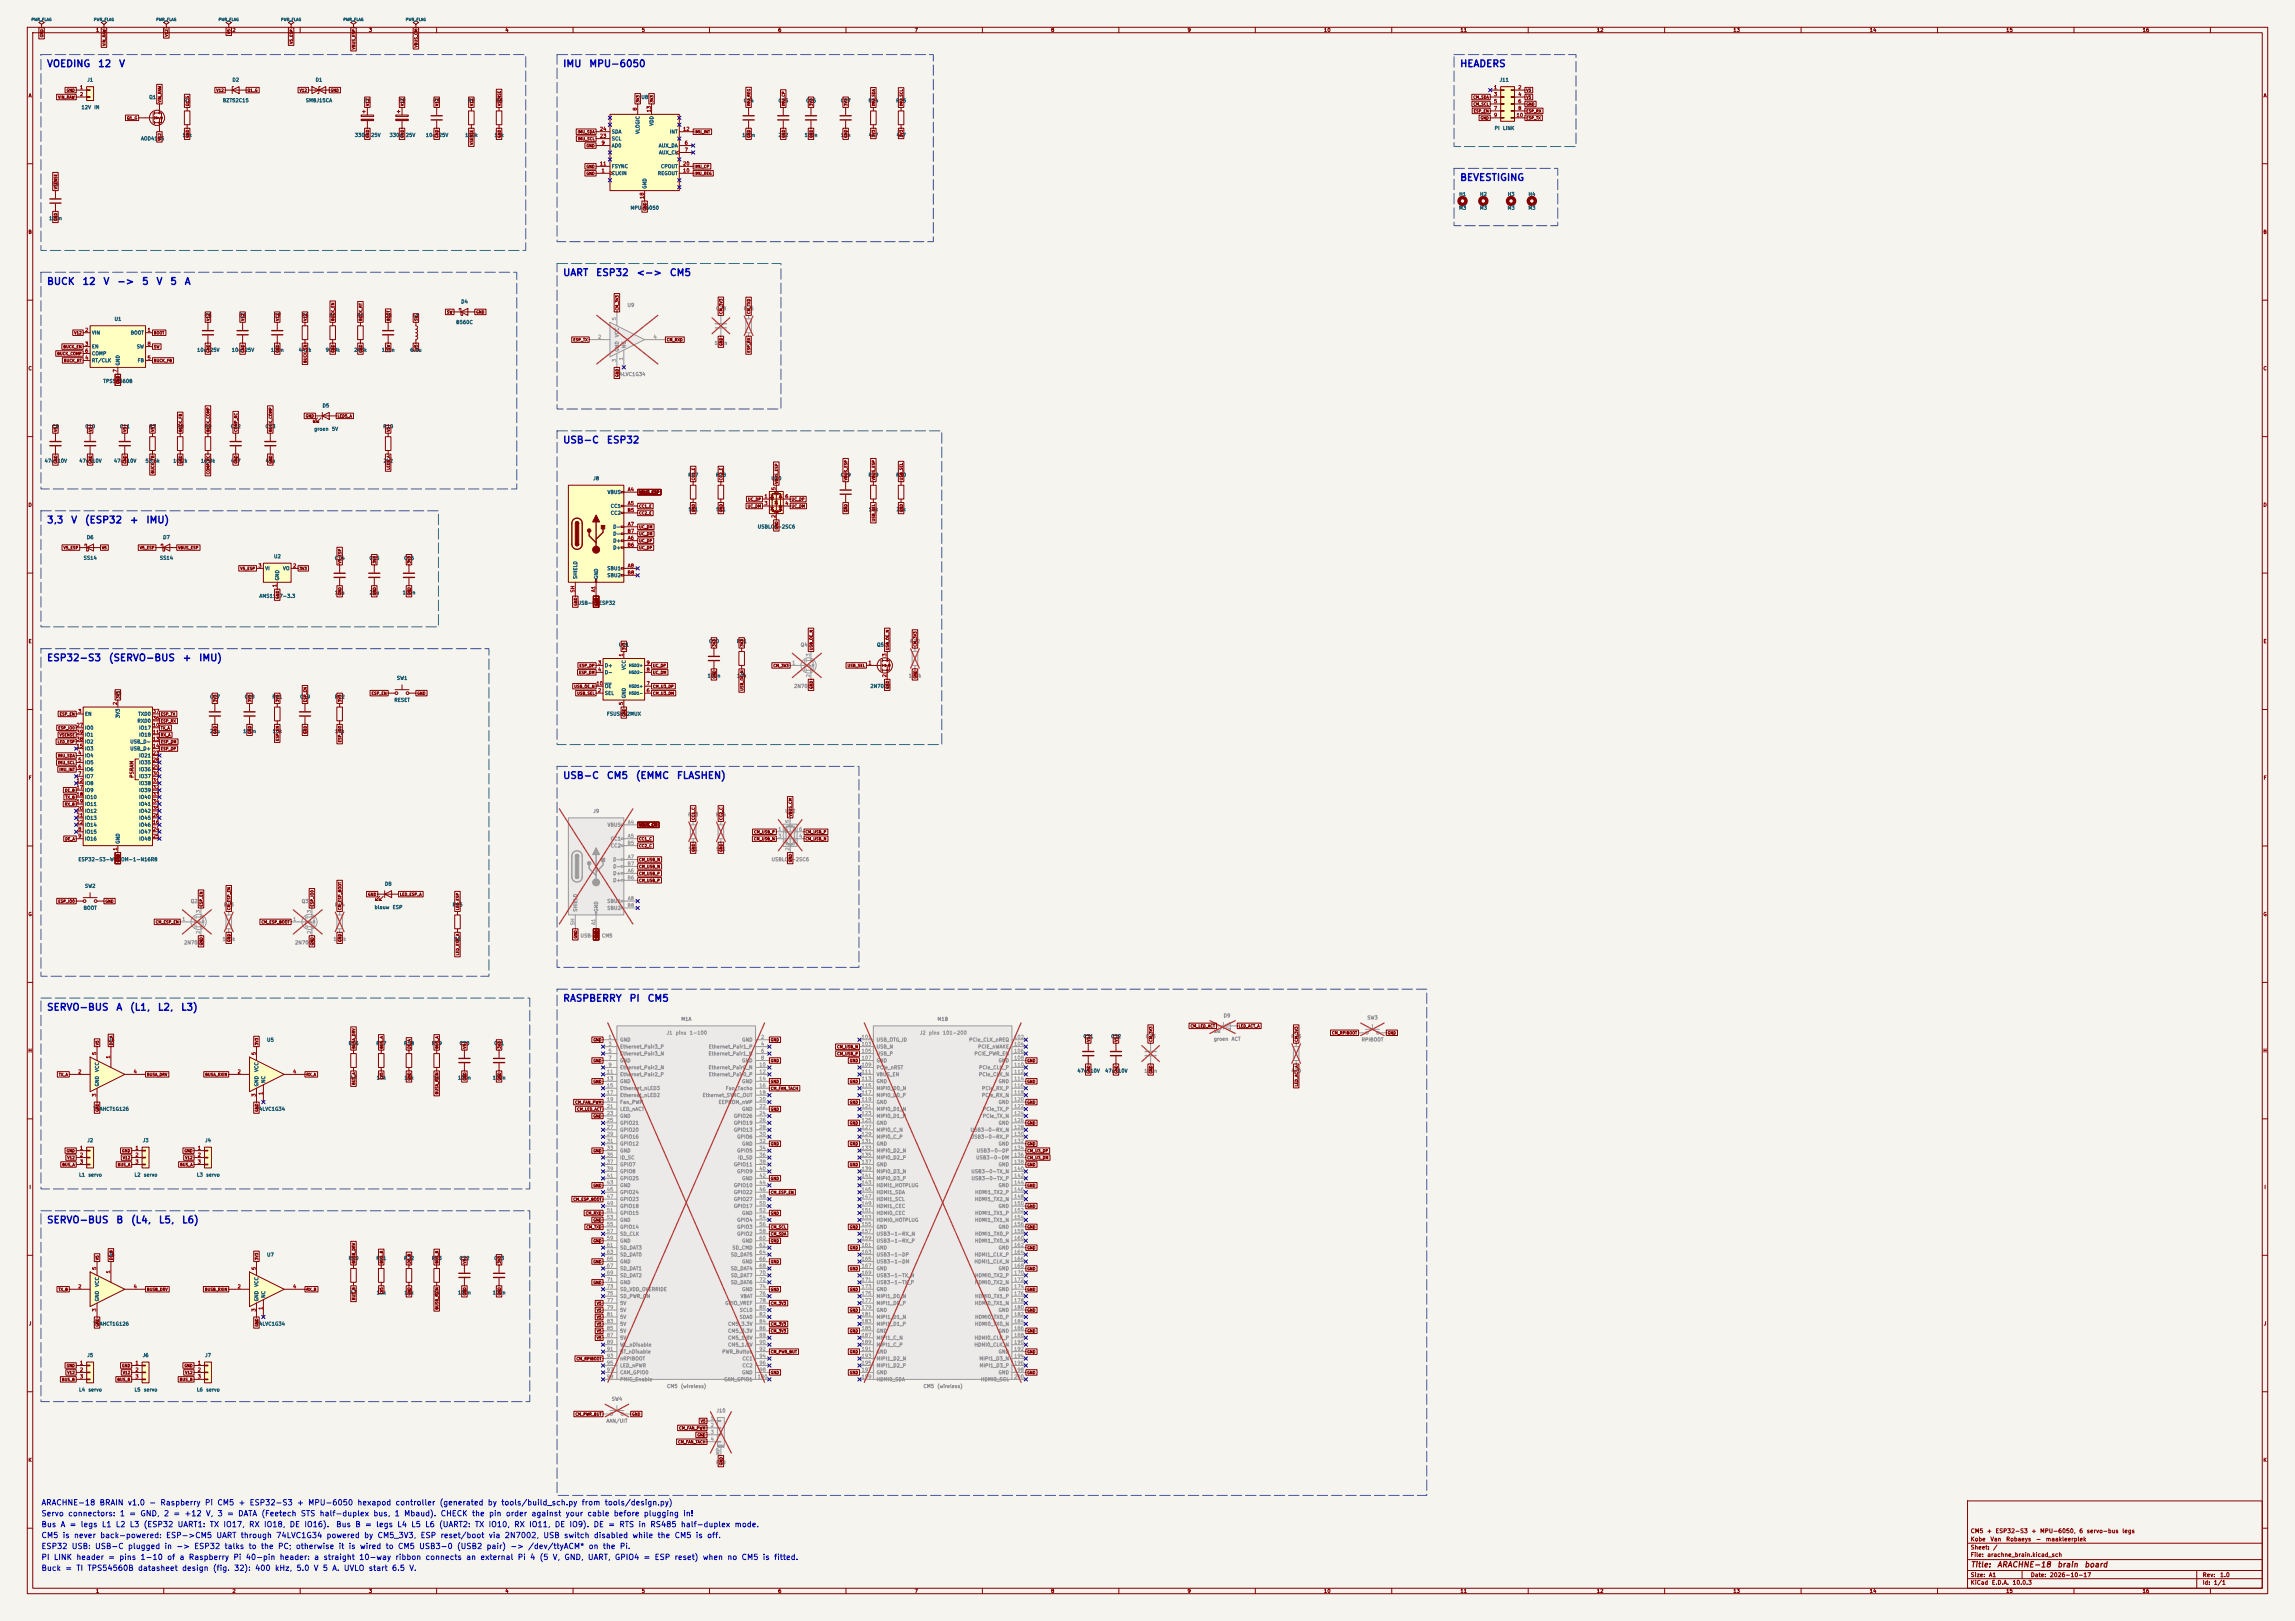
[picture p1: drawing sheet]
<svg xmlns="http://www.w3.org/2000/svg" width="841mm" height="594mm" viewBox="0 0 841 594" stroke-linecap="round" stroke-linejoin="round" font-family="sans-serif">
<defs><g id="words">
<g font-size="2.5" fill="#0000c2">
<text x="17" y="25.2">VOEDING</text>
<text x="35.7" y="25.2">12</text>
<text x="43.4" y="25.2">V</text>
<text x="206.1" y="25.2">IMU</text>
<text x="215.7" y="25.2">MPU-6050</text>
<text x="534.8" y="25.2">HEADERS</text>
<text x="534.8" y="66.9">BEVESTIGING</text>
<text x="206.1" y="101.8">UART</text>
<text x="218.2" y="101.8">ESP32</text>
<text x="233" y="101.8">&lt;-&gt;</text>
<text x="245.2" y="101.8">CM5</text>
<text x="17" y="105">BUCK</text>
<text x="30" y="105">12</text>
<text x="37.7" y="105">V</text>
<text x="42.7" y="105">-&gt;</text>
<text x="51.8" y="105">5</text>
<text x="57.1" y="105">V</text>
<text x="62.2" y="105">5</text>
<text x="67.5" y="105">A</text>
<text x="206.1" y="163.1">USB-C</text>
<text x="222.1" y="163.1">ESP32</text>
<text x="17" y="192.4">3,3</text>
<text x="25.9" y="192.4">V</text>
<text x="30.9" y="192.4">(ESP32</text>
<text x="47.4" y="192.4">+</text>
<text x="53.4" y="192.4">IMU)</text>
<text x="17" y="242.9">ESP32-S3</text>
<text x="39.7" y="242.9">(SERVO-BUS</text>
<text x="66.7" y="242.9">+</text>
<text x="72.7" y="242.9">IMU)</text>
<text x="206.1" y="286">USB-C</text>
<text x="222.1" y="286">CM5</text>
<text x="232.8" y="286">(EMMC</text>
<text x="247.8" y="286">FLASHEN)</text>
<text x="17" y="370.9">SERVO-BUS</text>
<text x="42.4" y="370.9">A</text>
<text x="47.5" y="370.9">(L1,</text>
<text x="57.6" y="370.9">L2,</text>
<text x="66.1" y="370.9">L3)</text>
<text x="206.1" y="367.7">RASPBERRY</text>
<text x="230.5" y="367.7">PI</text>
<text x="237.1" y="367.7">CM5</text>
<text x="17" y="448.9">SERVO-BUS</text>
<text x="42.4" y="448.9">B</text>
<text x="47.8" y="448.9">(L4,</text>
<text x="58" y="448.9">L5,</text>
<text x="66.5" y="448.9">L6)</text>
</g>
<g font-size="2" fill="#0000c2">
<text x="15" y="552.1">ARACHNE-18 BRAIN v1.0 - Raspberry Pi CM5 + ESP32-S3 + MPU-6050 hexapod controller (generated by tools/build_sch.py from tools/design.py)</text>
<text x="15" y="556.1">Servo connectors: 1 = GND, 2 = +12 V, 3 = DATA (Feetech STS half-duplex bus, 1 Mbaud). CHECK the pin order against your cable before plugging in!</text>
<text x="15" y="560.1">Bus A = legs L1 L2 L3 (ESP32 UART1: TX IO17, RX IO18, DE IO16).</text>
<text x="123" y="560.1">Bus B = legs L4 L5 L6 (UART2: TX IO10, RX IO11, DE IO9). DE = RTS in RS485 half-duplex mode.</text>
<text x="15" y="564.1">CM5 is never back-powered: ESP-&gt;CM5 UART through 74LVC1G34 powered by CM5_3V3, ESP reset/boot via 2N7002, USB switch disabled while the CM5 is off.</text>
<text x="15" y="568.1">ESP32 USB: USB-C plugged in -&gt; ESP32 talks to the PC; otherwise it is wired to CM5 USB3-0 (USB2 pair) -&gt; /dev/ttyACM* on the Pi.</text>
<text x="15" y="572.1">PI LINK header = pins 1-10 of a Raspberry Pi 40-pin header: a straight 10-way ribbon connects an external Pi 4 (5 V, GND, UART, GPIO4 = ESP reset) when no CM5 is fitted.</text>
<text x="15" y="576.1">Buck = TI TPS54560B datasheet design (fig. 32): 400 kHz, 5.0 V 5 A. UVLO start 6.5 V.</text>
</g>
<g font-size="2" fill="#840000">
<text x="722" y="574.8">Title:</text>
<text x="731.7" y="574.8">ARACHNE-18</text>
<text x="753.7" y="574.8">brain</text>
<text x="763.6" y="574.8">board</text>
</g>
<g font-size="1.5" fill="#840000">
<text x="722" y="562.2">CM5</text>
<text x="727.9" y="562.2">+</text>
<text x="731.1" y="562.2">ESP32-S3</text>
<text x="744.3" y="562.2">+</text>
<text x="747.4" y="562.2">MPU-6050,</text>
<text x="761.8" y="562.2">6</text>
<text x="764.5" y="562.2">servo-bus</text>
<text x="777.5" y="562.2">legs</text>
<text x="722" y="568.2">Sheet:</text>
<text x="722" y="565.2">Kobe</text>
<text x="729.2" y="565.2">Van</text>
<text x="730.2" y="568.2">/</text>
<text x="735" y="565.2">Robaeys</text>
<text x="745.9" y="565.2">-</text>
<text x="749.5" y="565.2">maakleerplek</text>
<text x="722" y="570.9">File:</text>
<text x="728.1" y="570.9">arachne_brain.kicad_sch</text>
<text x="722" y="581.1">KiCad</text>
<text x="722" y="578.3">Size:</text>
<text x="728.7" y="578.3">A1</text>
<text x="729.7" y="581.1">E.D.A.</text>
<text x="737.3" y="581.1">10.0.3</text>
<text x="744" y="578.3">Date:</text>
<text x="751" y="578.3">2026-10-17</text>
<text x="807" y="578.3">Rev:</text>
<text x="807" y="581.1">Id:</text>
<text x="811.1" y="581.1">1/1</text>
<text x="813.4" y="578.3">1.0</text>
</g>
<g font-size="1.3" fill="#840000">
<text x="35" y="12">1</text>
<text x="85" y="12">2</text>
<text x="135" y="12">3</text>
<text x="185" y="12">4</text>
<text x="235" y="12">5</text>
<text x="285" y="12">6</text>
<text x="335" y="12">7</text>
<text x="385" y="12">8</text>
<text x="435" y="12">9</text>
<text x="485" y="12">10</text>
<text x="535" y="12">11</text>
<text x="585" y="12">12</text>
<text x="635" y="12">13</text>
<text x="685" y="12">14</text>
<text x="735" y="12">15</text>
<text x="785" y="12">16</text>
<text x="10.3" y="36">A</text>
<text x="829.3" y="36">A</text>
<text x="10.3" y="86">B</text>
<text x="829.2" y="86">B</text>
<text x="10.3" y="136">C</text>
<text x="829.2" y="136">C</text>
<text x="10.3" y="186">D</text>
<text x="829.2" y="186">D</text>
<text x="10.3" y="236">E</text>
<text x="829.3" y="236">E</text>
<text x="10.3" y="286">F</text>
<text x="49.2" y="285.2" transform="rotate(-90 49.2 285.2)">PSRAM</text>
<text x="829.3" y="286">F</text>
<text x="10.3" y="336">G</text>
<text x="829.2" y="336">G</text>
<text x="10.2" y="386">H</text>
<text x="829.2" y="386">H</text>
<text x="10.6" y="436">I</text>
<text x="829.6" y="436">I</text>
<text x="10.4" y="486">J</text>
<text x="829.4" y="486">J</text>
<text x="10.3" y="536">K</text>
<text x="829.2" y="536">K</text>
<text x="35" y="584">1</text>
<text x="85" y="584">2</text>
<text x="135" y="584">3</text>
<text x="185" y="584">4</text>
<text x="235" y="584">5</text>
<text x="285" y="584">6</text>
<text x="335" y="584">7</text>
<text x="385" y="584">8</text>
<text x="435" y="584">9</text>
<text x="485" y="584">10</text>
<text x="535" y="584">11</text>
<text x="585" y="584">12</text>
<text x="635" y="584">13</text>
<text x="685" y="584">14</text>
<text x="735" y="584">15</text>
<text x="785" y="584">16</text>
</g>
<g font-size="1.3" fill="#a90000">
<text x="29.1" y="33">1</text>
<text x="29.1" y="35.5">2</text>
<text x="547.3" y="33">1</text>
<text x="547.3" y="35.5">3</text>
<text x="556.2" y="33">2</text>
<text x="556.2" y="35.5">4</text>
<text x="233.7" y="40.7" transform="rotate(-90 233.7 40.7)">8</text>
<text x="238.7" y="41.3" transform="rotate(-90 238.7 41.3)">13</text>
<text x="547.3" y="38.1">5</text>
<text x="547.3" y="40.6">7</text>
<text x="556.2" y="38.1">6</text>
<text x="556.2" y="40.6">8</text>
<text x="547.3" y="43.2">9</text>
<text x="555.6" y="43.2">10</text>
<text x="219.7" y="50.8">23</text>
<text x="219.7" y="48.2">24</text>
<text x="220.3" y="53.3">9</text>
<text x="250.1" y="48.2">12</text>
<text x="250.8" y="53.3">6</text>
<text x="250.8" y="55.9">7</text>
<text x="219.7" y="60.9">11</text>
<text x="220.3" y="63.5">1</text>
<text x="250.1" y="63.5">10</text>
<text x="250.1" y="60.9">20</text>
<text x="236.2" y="73.1" transform="rotate(-90 236.2 73.1)">18</text>
<text x="31" y="121.9">2</text>
<text x="53.9" y="121.9">1</text>
<text x="31" y="127">3</text>
<text x="31" y="129.5">6</text>
<text x="53.9" y="127">8</text>
<text x="31" y="132.1">4</text>
<text x="43.2" y="136.6" transform="rotate(-90 43.2 136.6)">7</text>
<text x="53.9" y="132.1">5</text>
<text x="284.5" y="179.8" transform="rotate(-90 284.5 179.8)">5</text>
<text x="229.9" y="180.3">A4</text>
<text x="229.9" y="185.4">A5</text>
<text x="280" y="182.9">1</text>
<text x="280" y="185.4">3</text>
<text x="287.6" y="185.4">4</text>
<text x="287.6" y="182.9">6</text>
<text x="229.8" y="187.9">B5</text>
<text x="284.5" y="189.9" transform="rotate(-90 284.5 189.9)">2</text>
<text x="229.8" y="195.6">B7</text>
<text x="229.9" y="193">A7</text>
<text x="229.8" y="200.6">B6</text>
<text x="229.9" y="198.1">A6</text>
<text x="94.5" y="208.3">3</text>
<text x="107.2" y="208.3">2</text>
<text x="229.9" y="208.3">A8</text>
<text x="101.6" y="215.3" transform="rotate(-90 101.6 215.3)">1</text>
<text x="229.8" y="210.8">B8</text>
<text x="210.8" y="217.3" transform="rotate(-90 210.8 217.3)">SH</text>
<text x="218.4" y="217.2" transform="rotate(-90 218.4 217.2)">A1</text>
<text x="219" y="243.8">3</text>
<text x="228.6" y="240.7" transform="rotate(-90 228.6 240.7)">1</text>
<text x="236.8" y="243.8">9</text>
<text x="318.1" y="243.8">1</text>
<text x="325.1" y="240.7" transform="rotate(-90 325.1 240.7)">3</text>
<text x="218.4" y="251.4">10</text>
<text x="219" y="246.4">4</text>
<text x="236.8" y="251.4">7</text>
<text x="236.8" y="246.4">8</text>
<text x="325.1" y="248.4" transform="rotate(-90 325.1 248.4)">2</text>
<text x="219" y="254">2</text>
<text x="236.8" y="254">6</text>
<text x="28.5" y="261.6">3</text>
<text x="43.2" y="258.5" transform="rotate(-90 43.2 258.5)">2</text>
<text x="55.8" y="261.6">37</text>
<text x="228.6" y="258.5" transform="rotate(-90 228.6 258.5)">5</text>
<text x="27.9" y="266.7">27</text>
<text x="27.9" y="269.2">39</text>
<text x="55.8" y="266.7">10</text>
<text x="55.8" y="269.2">11</text>
<text x="55.8" y="264.1">36</text>
<text x="27.9" y="274.3">15</text>
<text x="27.9" y="271.8">38</text>
<text x="55.8" y="271.8">13</text>
<text x="55.8" y="274.3">14</text>
<text x="28.5" y="276.8">4</text>
<text x="28.5" y="279.4">5</text>
<text x="28.5" y="281.9">6</text>
<text x="55.8" y="276.8">23</text>
<text x="55.8" y="279.4">28</text>
<text x="55.8" y="281.9">29</text>
<text x="27.9" y="287">12</text>
<text x="28.5" y="284.5">7</text>
<text x="55.8" y="284.5">30</text>
<text x="55.8" y="287">31</text>
<text x="27.9" y="289.5">17</text>
<text x="27.9" y="292.1">18</text>
<text x="55.8" y="289.5">32</text>
<text x="55.8" y="292.1">33</text>
<text x="27.9" y="294.6">19</text>
<text x="27.9" y="297.2">20</text>
<text x="27.9" y="299.7">21</text>
<text x="55.8" y="299.7">26</text>
<text x="55.8" y="294.6">34</text>
<text x="55.8" y="297.2">35</text>
<text x="27.9" y="302.2">22</text>
<text x="28.5" y="304.8">8</text>
<text x="55.8" y="302.2">16</text>
<text x="55.8" y="304.8">24</text>
<text x="28.5" y="307.3">9</text>
<text x="43.2" y="311.9" transform="rotate(-90 43.2 311.9)">1</text>
<text x="55.8" y="307.3">25</text>
<text x="35.5" y="386.8" transform="rotate(-90 35.5 386.8)">5</text>
<text x="40.6" y="388.1" transform="rotate(-90 40.6 388.1)">1</text>
<text x="94" y="386.8" transform="rotate(-90 94 386.8)">5</text>
<text x="28.5" y="393.7">2</text>
<text x="48.8" y="393.7">4</text>
<text x="86.9" y="393.7">2</text>
<text x="107.2" y="393.7">4</text>
<text x="96.5" y="401.4" transform="rotate(-90 96.5 401.4)">1</text>
<text x="35.5" y="402" transform="rotate(-90 35.5 402)">3</text>
<text x="94" y="402" transform="rotate(-90 94 402)">3</text>
<text x="29.1" y="421.6">1</text>
<text x="29.1" y="424.2">2</text>
<text x="49.5" y="421.6">1</text>
<text x="49.5" y="424.2">2</text>
<text x="72.3" y="421.6">1</text>
<text x="72.3" y="424.2">2</text>
<text x="29.1" y="426.7">3</text>
<text x="49.5" y="426.7">3</text>
<text x="72.3" y="426.7">3</text>
<text x="35.5" y="465.5" transform="rotate(-90 35.5 465.5)">5</text>
<text x="40.6" y="466.8" transform="rotate(-90 40.6 466.8)">1</text>
<text x="94" y="465.5" transform="rotate(-90 94 465.5)">5</text>
<text x="28.5" y="472.4">2</text>
<text x="48.8" y="472.4">4</text>
<text x="86.9" y="472.4">2</text>
<text x="107.2" y="472.4">4</text>
<text x="35.5" y="480.8" transform="rotate(-90 35.5 480.8)">3</text>
<text x="94" y="480.8" transform="rotate(-90 94 480.8)">3</text>
<text x="96.5" y="480.1" transform="rotate(-90 96.5 480.1)">1</text>
<text x="29.1" y="500.4">1</text>
<text x="29.1" y="502.9">2</text>
<text x="49.5" y="500.4">1</text>
<text x="49.5" y="502.9">2</text>
<text x="72.3" y="500.4">1</text>
<text x="72.3" y="502.9">2</text>
<text x="29.1" y="505.4">3</text>
<text x="49.5" y="505.4">3</text>
<text x="72.3" y="505.4">3</text>
</g>
<g font-size="1.3" fill="#006464">
<text x="31.8" y="30.2">J1</text>
<text x="85" y="30.2">D2</text>
<text x="115.5" y="30.2">D1</text>
<text x="549.4" y="30.2">J11</text>
<text x="29.7" y="40.3">12V</text>
<text x="34.4" y="40.3">IN</text>
<text x="54.5" y="36.6">Q1</text>
<text x="67.2" y="37.8">R1</text>
<text x="81.5" y="37.8">BZT52C15</text>
<text x="111.9" y="37.8">SMBJ15CA</text>
<text x="133.3" y="37.8">C1</text>
<text x="146" y="37.8">C2</text>
<text x="158.7" y="37.8">C3</text>
<text x="171.4" y="37.8">R2</text>
<text x="181.5" y="37.8">R3</text>
<text x="234.8" y="36.6">U8</text>
<text x="272.4" y="37.8">C24</text>
<text x="285.1" y="37.8">C25</text>
<text x="295.2" y="37.8">C26</text>
<text x="307.9" y="37.8">C27</text>
<text x="318.1" y="37.8">R24</text>
<text x="328.3" y="37.8">R25</text>
<text x="239.7" y="46.2" transform="rotate(-90 239.7 46.2)">VDD</text>
<text x="547.5" y="47.9">PI</text>
<text x="550.6" y="47.9">LINK</text>
<text x="51.5" y="51.7">AOD4185</text>
<text x="66.8" y="50.5">10k</text>
<text x="129.9" y="50.5">330u</text>
<text x="135.8" y="50.5">25V</text>
<text x="142.6" y="50.5">330u</text>
<text x="148.5" y="50.5">25V</text>
<text x="155.9" y="50.5">10u</text>
<text x="160.6" y="50.5">25V</text>
<text x="170.3" y="50.5">100k</text>
<text x="181.1" y="50.5">15k</text>
<text x="224" y="51.8">SCL</text>
<text x="224" y="49.2">SDA</text>
<text x="234.7" y="49.2" transform="rotate(-90 234.7 49.2)">VLOGIC</text>
<text x="245.3" y="49.2">INT</text>
<text x="271.8" y="50.5">100n</text>
<text x="285.1" y="50.5">2n2</text>
<text x="294.7" y="50.5">100n</text>
<text x="308" y="50.5">10n</text>
<text x="318.2" y="50.5">4k7</text>
<text x="328.4" y="50.5">4k7</text>
<text x="224" y="54.3">AD0</text>
<text x="241.3" y="54.3">AUX_DA</text>
<text x="241.3" y="56.9">AUX_CL</text>
<text x="224" y="64.5">CLKIN</text>
<text x="224" y="61.9">FSYNC</text>
<text x="240.9" y="64.5">REGOUT</text>
<text x="242" y="61.9">CPOUT</text>
<text x="19" y="68.3">C4</text>
<text x="237.2" y="69.3" transform="rotate(-90 237.2 69.3)">GND</text>
<text x="230.9" y="77.1">MPU-6050</text>
<text x="534.5" y="77.1">M3</text>
<text x="534.6" y="72.1">H1</text>
<text x="542.1" y="77.1">M3</text>
<text x="542.2" y="72.1">H2</text>
<text x="552.3" y="77.1">M3</text>
<text x="552.3" y="72.1">H3</text>
<text x="559.9" y="77.1">M3</text>
<text x="560" y="72.1">H4</text>
<text x="17.8" y="80.9">100n</text>
<text x="168.8" y="111.5">D4</text>
<text x="41.8" y="117.9">U1</text>
<text x="74.9" y="116.6">C5</text>
<text x="87.6" y="116.6">C6</text>
<text x="100.3" y="116.6">C7</text>
<text x="110.4" y="116.6">R4</text>
<text x="120.6" y="116.6">R5</text>
<text x="130.7" y="116.6">R6</text>
<text x="140.9" y="116.6">C8</text>
<text x="151.2" y="116.6">L1</text>
<text x="167" y="119">B560C</text>
<text x="33.5" y="122.9">VIN</text>
<text x="47.7" y="122.9">BOOT</text>
<text x="33.5" y="128">EN</text>
<text x="33.5" y="130.5">COMP</text>
<text x="50" y="128">SW</text>
<text x="72.1" y="129.2">10u</text>
<text x="76.8" y="129.2">25V</text>
<text x="84.8" y="129.2">10u</text>
<text x="89.5" y="129.2">25V</text>
<text x="99.1" y="129.2">100n</text>
<text x="109.3" y="129.2">442k</text>
<text x="119.2" y="129.2">90.9k</text>
<text x="129.7" y="129.2">243k</text>
<text x="139.7" y="129.2">100n</text>
<text x="150.2" y="129.2">6.8u</text>
<text x="33.5" y="133.1">RT/CLK</text>
<text x="44.2" y="134.1" transform="rotate(-90 44.2 134.1)">GND</text>
<text x="50.3" y="133.1">FB</text>
<text x="37.7" y="140.6">TPS54560B</text>
<text x="118" y="149.6">D5</text>
<text x="19" y="157.2">C9</text>
<text x="31.1" y="157.2">C10</text>
<text x="43.8" y="157.2">C11</text>
<text x="54.5" y="157.2">R7</text>
<text x="64.7" y="157.2">R8</text>
<text x="74.9" y="157.2">R9</text>
<text x="84.4" y="157.2">C12</text>
<text x="97.1" y="157.2">C13</text>
<text x="115" y="158.2">groen</text>
<text x="121.5" y="158.2">5V</text>
<text x="140.3" y="157.2">R10</text>
<text x="16.2" y="169.8">47u</text>
<text x="20.9" y="169.8">10V</text>
<text x="28.9" y="169.8">47u</text>
<text x="33.6" y="169.8">10V</text>
<text x="41.6" y="169.8">47u</text>
<text x="46.3" y="169.8">10V</text>
<text x="53.1" y="169.8">53.6k</text>
<text x="63.3" y="169.8">10.2k</text>
<text x="73.5" y="169.8">16.9k</text>
<text x="84.5" y="169.8">4n7</text>
<text x="97.2" y="169.8">47p</text>
<text x="140.4" y="169.8">2k2</text>
<text x="217.2" y="176.3">J8</text>
<text x="252.1" y="175">R27</text>
<text x="262.2" y="175">R28</text>
<text x="282.5" y="176.3">U10</text>
<text x="307.9" y="175">C29</text>
<text x="318.1" y="175">R29</text>
<text x="328.3" y="175">R30</text>
<text x="222.5" y="181.3">VBUS</text>
<text x="223.6" y="186.4">CC1</text>
<text x="223.6" y="188.9">CC2</text>
<text x="252.2" y="187.6">5k1</text>
<text x="262.3" y="187.6">5k1</text>
<text x="308.6" y="187.6">1u</text>
<text x="318.2" y="187.6">10k</text>
<text x="328.4" y="187.6">20k</text>
<text x="31.7" y="197.9">D6</text>
<text x="59.6" y="197.9">D7</text>
<text x="224.5" y="194">D-</text>
<text x="224.5" y="196.6">D-</text>
<text x="277.5" y="194">USBLC6-2SC6</text>
<text x="224.5" y="199.1">D+</text>
<text x="224.5" y="201.6">D+</text>
<text x="30.5" y="205.4">SS14</text>
<text x="58.4" y="205.4">SS14</text>
<text x="97" y="209.3">VI</text>
<text x="100.2" y="204.8">U2</text>
<text x="103.5" y="209.3">VO</text>
<text x="122.5" y="205.5">C14</text>
<text x="135.2" y="205.5">C15</text>
<text x="147.9" y="205.5">C16</text>
<text x="222.4" y="209.3">SBU1</text>
<text x="102.6" y="212.9" transform="rotate(-90 102.6 212.9)">GND</text>
<text x="211.8" y="212.3" transform="rotate(-90 211.8 212.3)">SHIELD</text>
<text x="219.4" y="212.3" transform="rotate(-90 219.4 212.3)">GND</text>
<text x="222.4" y="211.8">SBU2</text>
<text x="94.9" y="219.4">AMS1117-3.3</text>
<text x="122.6" y="218.1">10u</text>
<text x="135.3" y="218.1">22u</text>
<text x="147.4" y="218.1">100n</text>
<text x="211.5" y="221.9">USB-C</text>
<text x="219.3" y="221.9">ESP32</text>
<text x="226.6" y="237.2">U11</text>
<text x="259.7" y="236">C30</text>
<text x="269.8" y="236">R31</text>
<text x="321.2" y="237.2">Q5</text>
<text x="221.5" y="244.8">D+</text>
<text x="229.6" y="245.6" transform="rotate(-90 229.6 245.6)">VCC</text>
<text x="145.3" y="249.4">SW1</text>
<text x="221.5" y="247.4">D-</text>
<text x="259.1" y="248.6">100n</text>
<text x="270" y="248.6">10k</text>
<text x="41.8" y="255">U3</text>
<text x="76.8" y="256.3">C17</text>
<text x="89.5" y="256.3">C18</text>
<text x="99.7" y="256.3">R11</text>
<text x="109.8" y="256.3">C19</text>
<text x="122.5" y="256.3">R12</text>
<text x="144.3" y="257.5">RESET</text>
<text x="221.5" y="255">SEL</text>
<text x="221.5" y="252.4">OE</text>
<text x="229.6" y="256" transform="rotate(-90 229.6 256)">GND</text>
<text x="318.8" y="252.4">2N7002</text>
<text x="31" y="262.6">EN</text>
<text x="44.2" y="263.3" transform="rotate(-90 44.2 263.3)">3V3</text>
<text x="50.5" y="262.6">TXD0</text>
<text x="222.2" y="262.6">FSUSB42MUX</text>
<text x="31" y="267.7">IO0</text>
<text x="50.2" y="265.1">RXD0</text>
<text x="50.8" y="267.7">IO17</text>
<text x="76.9" y="268.9">22u</text>
<text x="88.9" y="268.9">100n</text>
<text x="99.8" y="268.9">10k</text>
<text x="110.5" y="268.9">1u</text>
<text x="122.6" y="268.9">10k</text>
<text x="31" y="275.3">IO3</text>
<text x="31" y="272.8">IO2</text>
<text x="31" y="270.2">IO1</text>
<text x="47.5" y="272.8">USB_D-</text>
<text x="47.5" y="275.3">USB_D+</text>
<text x="50.8" y="270.2">IO18</text>
<text x="31" y="277.8">IO4</text>
<text x="31" y="280.4">IO5</text>
<text x="50.8" y="277.8">IO21</text>
<text x="50.8" y="280.4">IO35</text>
<text x="31" y="282.9">IO6</text>
<text x="31" y="285.5">IO7</text>
<text x="31" y="288">IO8</text>
<text x="50.8" y="282.9">IO36</text>
<text x="50.8" y="285.5">IO37</text>
<text x="50.8" y="288">IO38</text>
<text x="31" y="290.5">IO9</text>
<text x="31" y="293.1">IO10</text>
<text x="50.8" y="290.5">IO39</text>
<text x="50.8" y="293.1">IO40</text>
<text x="31" y="295.6">IO11</text>
<text x="31" y="298.2">IO12</text>
<text x="50.8" y="295.6">IO41</text>
<text x="50.8" y="298.2">IO42</text>
<text x="31" y="305.8">IO15</text>
<text x="31" y="300.7">IO13</text>
<text x="31" y="303.2">IO14</text>
<text x="50.8" y="303.2">IO46</text>
<text x="50.8" y="305.8">IO47</text>
<text x="50.8" y="300.7">IO45</text>
<text x="31" y="308.3">IO16</text>
<text x="44.2" y="309.4" transform="rotate(-90 44.2 309.4)">GND</text>
<text x="50.8" y="308.3">IO48</text>
<text x="28.6" y="315.9">ESP32-S3-WROOM-1-N16R8</text>
<text x="31" y="325.6">SW2</text>
<text x="140.9" y="324.9">D8</text>
<text x="30.5" y="333.7">BOOT</text>
<text x="137.1" y="333.4">blauw</text>
<text x="143.7" y="333.4">ESP</text>
<text x="165.7" y="332.5">R15</text>
<text x="166.4" y="345.1">1k</text>
<text x="39.3" y="382">U4</text>
<text x="97.7" y="382">U5</text>
<text x="127.6" y="383.3">R16</text>
<text x="137.8" y="383.3">R17</text>
<text x="147.9" y="383.3">R18</text>
<text x="158.1" y="383.3">R19</text>
<text x="168.2" y="383.3">C20</text>
<text x="180.9" y="383.3">C21</text>
<text x="396.8" y="380.7">C31</text>
<text x="407" y="380.7">C32</text>
<text x="36.5" y="393" transform="rotate(-90 36.5 393)">VCC</text>
<text x="95" y="393" transform="rotate(-90 95 393)">VCC</text>
<text x="128.2" y="395.9">47</text>
<text x="137.9" y="395.9">10k</text>
<text x="148" y="395.9">10k</text>
<text x="158.8" y="395.9">1k</text>
<text x="167.7" y="395.9">100n</text>
<text x="180.4" y="395.9">100n</text>
<text x="394.7" y="393.4">47u</text>
<text x="399.4" y="393.4">10V</text>
<text x="404.8" y="393.4">47u</text>
<text x="409.6" y="393.4">10V</text>
<text x="36.5" y="398.3" transform="rotate(-90 36.5 398.3)">GND</text>
<text x="95" y="398.3" transform="rotate(-90 95 398.3)">GND</text>
<text x="97.5" y="397" transform="rotate(-90 97.5 397)">NC</text>
<text x="33.9" y="407.3">74AHCT1G126</text>
<text x="93.6" y="407.3">74LVC1G34</text>
<text x="31.8" y="418.8">J2</text>
<text x="52.1" y="418.8">J3</text>
<text x="75" y="418.8">J4</text>
<text x="28.8" y="431.5">L1</text>
<text x="32.2" y="431.5">servo</text>
<text x="49.1" y="431.5">L2</text>
<text x="52.5" y="431.5">servo</text>
<text x="72" y="431.5">L3</text>
<text x="75.4" y="431.5">servo</text>
<text x="39.3" y="460.8">U6</text>
<text x="97.7" y="460.8">U7</text>
<text x="127.6" y="462">R20</text>
<text x="137.8" y="462">R21</text>
<text x="147.9" y="462">R22</text>
<text x="158.1" y="462">R23</text>
<text x="168.2" y="462">C22</text>
<text x="180.9" y="462">C23</text>
<text x="36.5" y="471.7" transform="rotate(-90 36.5 471.7)">VCC</text>
<text x="95" y="471.7" transform="rotate(-90 95 471.7)">VCC</text>
<text x="36.5" y="477" transform="rotate(-90 36.5 477)">GND</text>
<text x="95" y="477" transform="rotate(-90 95 477)">GND</text>
<text x="97.5" y="475.7" transform="rotate(-90 97.5 475.7)">NC</text>
<text x="128.2" y="474.6">47</text>
<text x="137.9" y="474.6">10k</text>
<text x="148" y="474.6">10k</text>
<text x="158.8" y="474.6">1k</text>
<text x="167.7" y="474.6">100n</text>
<text x="180.4" y="474.6">100n</text>
<text x="33.9" y="486.1">74AHCT1G126</text>
<text x="93.6" y="486.1">74LVC1G34</text>
<text x="31.8" y="497.6">J5</text>
<text x="52.1" y="497.6">J6</text>
<text x="75" y="497.6">J7</text>
<text x="28.8" y="510.2">L4</text>
<text x="32.2" y="510.2">servo</text>
<text x="49.1" y="510.2">L5</text>
<text x="52.5" y="510.2">servo</text>
<text x="72" y="510.2">L6</text>
<text x="75.4" y="510.2">servo</text>
</g>
<g font-size="1.3" fill="#939391">
<text x="229.8" y="112.8">U9</text>
<text x="262.2" y="114">C28</text>
<text x="272.4" y="114">R26</text>
<text x="227" y="123.7" transform="rotate(-90 227 123.7)">VCC</text>
<text x="227" y="129" transform="rotate(-90 227 129)">GND</text>
<text x="229.6" y="127.8" transform="rotate(-90 229.6 127.8)">NC</text>
<text x="261.7" y="126.7">100n</text>
<text x="273.1" y="126.7">1k</text>
<text x="225.7" y="138.1">74LVC1G34</text>
<text x="293.3" y="237.2">Q4</text>
<text x="333.3" y="236">R32</text>
<text x="332.9" y="248.6">100k</text>
<text x="290.8" y="252.4">2N7002</text>
<text x="217.2" y="298.2">J9</text>
<text x="252.1" y="299.5">R33</text>
<text x="262.2" y="299.5">R34</text>
<text x="287.6" y="298.2">U12</text>
<text x="222.5" y="303.2">VBUS</text>
<text x="223.6" y="308.3">CC1</text>
<text x="223.6" y="310.9">CC2</text>
<text x="224.5" y="315.9">D-</text>
<text x="252.2" y="312.1">5k1</text>
<text x="262.3" y="312.1">5k1</text>
<text x="282.6" y="315.9">USBLC6-2SC6</text>
<text x="224.5" y="321">D+</text>
<text x="224.5" y="323.6">D+</text>
<text x="224.5" y="318.5">D-</text>
<text x="69.7" y="331.2">Q2</text>
<text x="81.9" y="332.5">R13</text>
<text x="110.4" y="331.2">Q3</text>
<text x="122.5" y="332.5">R14</text>
<text x="211.8" y="334.3" transform="rotate(-90 211.8 334.3)">SHIELD</text>
<text x="219.4" y="334.3" transform="rotate(-90 219.4 334.3)">GND</text>
<text x="222.4" y="331.2">SBU1</text>
<text x="222.4" y="333.7">SBU2</text>
<text x="67.3" y="346.4">2N7002</text>
<text x="81.4" y="345.1">100k</text>
<text x="108" y="346.4">2N7002</text>
<text x="122" y="345.1">100k</text>
<text x="212.6" y="343.8">USB-C</text>
<text x="220.4" y="343.8">CM5</text>
<text x="249.5" y="374.4">M1A</text>
<text x="343.4" y="374.4">M1B</text>
<text x="448.2" y="373.1">D9</text>
<text x="500.9" y="373.9">SW3</text>
<text x="227.1" y="382">GND</text>
<text x="271.8" y="382">GND</text>
<text x="321.1" y="382">USB_OTG_ID</text>
<text x="355" y="382">PCIe_CLK_nREQ</text>
<text x="419.7" y="380.7">C33</text>
<text x="444.7" y="381.7">groen</text>
<text x="451.2" y="381.7">ACT</text>
<text x="473" y="380.7">R35</text>
<text x="498.8" y="381.9">RPIBOOT</text>
<text x="227.1" y="384.5">Ethernet_Pair3_P</text>
<text x="227.1" y="387.1">Ethernet_Pair3_N</text>
<text x="227.1" y="389.6">GND</text>
<text x="259.5" y="387.1">Ethernet_Pair1_N</text>
<text x="259.6" y="384.5">Ethernet_Pair1_P</text>
<text x="271.8" y="389.6">GND</text>
<text x="321.1" y="384.5">USB_N</text>
<text x="321.1" y="387.1">USB_P</text>
<text x="321.1" y="389.6">GND</text>
<text x="356.9" y="387.1">PCIE_PWR_EN</text>
<text x="358.3" y="384.5">PCIE_nWAKE</text>
<text x="365.8" y="389.6">GND</text>
<text x="227.1" y="392.1">Ethernet_Pair2_N</text>
<text x="227.1" y="394.7">Ethernet_Pair2_P</text>
<text x="259.5" y="392.1">Ethernet_Pair0_N</text>
<text x="259.6" y="394.7">Ethernet_Pair0_P</text>
<text x="321.1" y="392.1">PCIe_nRST</text>
<text x="321.1" y="394.7">VBUS_EN</text>
<text x="358.6" y="394.7">PCIe_CLK_N</text>
<text x="358.6" y="392.1">PCIe_CLK_P</text>
<text x="419.1" y="393.4">100n</text>
<text x="473.1" y="393.4">470</text>
<text x="227.1" y="397.2">GND</text>
<text x="227.1" y="399.8">Ethernet_nLED3</text>
<text x="265.8" y="399.8">Fan_Tacho</text>
<text x="271.8" y="397.2">GND</text>
<text x="321.1" y="397.2">GND</text>
<text x="321.1" y="399.8">MIPI0_D0_N</text>
<text x="359.7" y="399.8">PCIe_RX_P</text>
<text x="365.8" y="397.2">GND</text>
<text x="227.1" y="402.3">Ethernet_nLED2</text>
<text x="227.1" y="404.8">Fan_PWM</text>
<text x="227.1" y="407.4">LED_nACT</text>
<text x="257.3" y="402.3">Ethernet_SYNC_OUT</text>
<text x="263.2" y="404.8">EEPROM_nWP</text>
<text x="271.8" y="407.4">GND</text>
<text x="321.1" y="402.3">MIPI0_D0_P</text>
<text x="321.1" y="404.8">GND</text>
<text x="321.1" y="407.4">MIPI0_D1_N</text>
<text x="359.6" y="402.3">PCIe_RX_N</text>
<text x="360" y="407.4">PCIe_TX_P</text>
<text x="365.8" y="404.8">GND</text>
<text x="227.1" y="409.9">GND</text>
<text x="227.1" y="412.5">GPIO21</text>
<text x="268.7" y="409.9">GPIO26</text>
<text x="268.7" y="412.5">GPIO19</text>
<text x="321.1" y="409.9">MIPI0_D1_P</text>
<text x="321.1" y="412.5">GND</text>
<text x="359.9" y="409.9">PCIe_TX_N</text>
<text x="365.8" y="412.5">GND</text>
<text x="227.1" y="415">GPIO20</text>
<text x="227.1" y="417.5">GPIO16</text>
<text x="268.7" y="415">GPIO13</text>
<text x="270" y="417.5">GPIO6</text>
<text x="321.1" y="415">MIPI0_C_N</text>
<text x="321.1" y="417.5">MIPI0_C_P</text>
<text x="355.5" y="415">USB3-0-RX_N</text>
<text x="355.5" y="417.5">USB3-0-RX_P</text>
<text x="227.1" y="420.1">GPIO12</text>
<text x="227.1" y="422.6">GND</text>
<text x="227.1" y="425.2">ID_SC</text>
<text x="270" y="422.6">GPIO5</text>
<text x="270.3" y="425.2">ID_SD</text>
<text x="271.8" y="420.1">GND</text>
<text x="321.1" y="420.1">GND</text>
<text x="321.1" y="422.6">MIPI0_D2_N</text>
<text x="321.1" y="425.2">MIPI0_D2_P</text>
<text x="357.5" y="425.2">USB3-0-DM</text>
<text x="357.7" y="422.6">USB3-0-DP</text>
<text x="365.8" y="420.1">GND</text>
<text x="227.1" y="427.7">GPIO7</text>
<text x="227.1" y="430.2">GPIO8</text>
<text x="268.7" y="427.7">GPIO11</text>
<text x="270" y="430.2">GPIO9</text>
<text x="321.1" y="427.7">GND</text>
<text x="321.1" y="430.2">MIPI0_D3_N</text>
<text x="355.8" y="430.2">USB3-0-TX_N</text>
<text x="365.8" y="427.7">GND</text>
<text x="227.1" y="432.8">GPIO25</text>
<text x="227.1" y="435.3">GND</text>
<text x="227.1" y="437.9">GPIO24</text>
<text x="268.7" y="435.3">GPIO10</text>
<text x="268.7" y="437.9">GPIO22</text>
<text x="271.8" y="432.8">GND</text>
<text x="321.1" y="432.8">MIPI0_D3_P</text>
<text x="321.1" y="435.3">HDMI1_HOTPLUG</text>
<text x="321.1" y="437.9">HDMI1_SDA</text>
<text x="355.8" y="432.8">USB3-0-TX_P</text>
<text x="357.2" y="437.9">HDMI1_TX2_P</text>
<text x="365.8" y="435.3">GND</text>
<text x="227.1" y="440.4">GPIO23</text>
<text x="227.1" y="442.9">GPIO18</text>
<text x="268.7" y="440.4">GPIO27</text>
<text x="268.7" y="442.9">GPIO17</text>
<text x="321.1" y="440.4">HDMI1_SCL</text>
<text x="321.1" y="442.9">HDMI1_CEC</text>
<text x="357.1" y="440.4">HDMI1_TX2_N</text>
<text x="365.8" y="442.9">GND</text>
<text x="227.1" y="445.5">GPIO15</text>
<text x="227.1" y="448">GND</text>
<text x="270" y="448">GPIO4</text>
<text x="271.8" y="445.5">GND</text>
<text x="321.1" y="445.5">HDMI0_CEC</text>
<text x="321.1" y="448">HDMI0_HOTPLUG</text>
<text x="357.1" y="448">HDMI1_TX1_N</text>
<text x="357.2" y="445.5">HDMI1_TX1_P</text>
<text x="227.1" y="450.6">GPIO14</text>
<text x="227.1" y="453.1">SD_CLK</text>
<text x="227.1" y="455.6">GND</text>
<text x="270" y="450.6">GPIO3</text>
<text x="270" y="453.1">GPIO2</text>
<text x="271.8" y="455.6">GND</text>
<text x="321.1" y="450.6">GND</text>
<text x="321.1" y="453.1">USB3-1-RX_N</text>
<text x="321.1" y="455.6">USB3-1-RX_P</text>
<text x="357.1" y="455.6">HDMI1_TX0_N</text>
<text x="357.2" y="453.1">HDMI1_TX0_P</text>
<text x="365.8" y="450.6">GND</text>
<text x="227.1" y="458.2">SD_DAT3</text>
<text x="227.1" y="460.7">SD_DAT0</text>
<text x="267.7" y="460.7">SD_DAT5</text>
<text x="268.2" y="458.2">SD_CMD</text>
<text x="321.1" y="458.2">GND</text>
<text x="321.1" y="460.7">USB3-1-DP</text>
<text x="357" y="460.7">HDMI1_CLK_P</text>
<text x="365.8" y="458.2">GND</text>
<text x="227.1" y="463.3">GND</text>
<text x="227.1" y="465.8">SD_DAT1</text>
<text x="267.7" y="465.8">SD_DAT4</text>
<text x="271.8" y="463.3">GND</text>
<text x="321.1" y="463.3">USB3-1-DM</text>
<text x="321.1" y="465.8">GND</text>
<text x="356.9" y="463.3">HDMI1_CLK_N</text>
<text x="365.8" y="465.8">GND</text>
<text x="227.1" y="468.3">SD_DAT2</text>
<text x="227.1" y="470.9">GND</text>
<text x="227.1" y="473.4">SD_VDD_OVERRIDE</text>
<text x="267.7" y="468.3">SD_DAT7</text>
<text x="267.7" y="470.9">SD_DAT6</text>
<text x="271.8" y="473.4">GND</text>
<text x="321.1" y="468.3">USB3-1-TX_N</text>
<text x="321.1" y="470.9">USB3-1-TX_P</text>
<text x="321.1" y="473.4">GND</text>
<text x="357.1" y="470.9">HDMI0_TX2_N</text>
<text x="357.2" y="468.3">HDMI0_TX2_P</text>
<text x="365.8" y="473.4">GND</text>
<text x="227.1" y="476">SD_PWR_ON</text>
<text x="227.1" y="478.5">5V</text>
<text x="265.6" y="478.5">GPIO_VREF</text>
<text x="271.2" y="476">VBAT</text>
<text x="321.1" y="476">MIPI1_D0_N</text>
<text x="321.1" y="478.5">MIPI1_D0_P</text>
<text x="357.1" y="478.5">HDMI0_TX1_N</text>
<text x="357.2" y="476">HDMI0_TX1_P</text>
<text x="227.1" y="481">5V</text>
<text x="227.1" y="483.6">5V</text>
<text x="270.9" y="483.6">SDA0</text>
<text x="270.9" y="481">SCL0</text>
<text x="321.1" y="481">GND</text>
<text x="321.1" y="483.6">MIPI1_D1_N</text>
<text x="357.2" y="483.6">HDMI0_TX0_P</text>
<text x="365.8" y="481">GND</text>
<text x="227.1" y="486.1">5V</text>
<text x="227.1" y="488.7">5V</text>
<text x="227.1" y="491.2">5V</text>
<text x="266.6" y="486.1">CM5_3.3V</text>
<text x="266.6" y="488.7">CM5_3.3V</text>
<text x="266.6" y="491.2">CM5_1.8V</text>
<text x="321.1" y="486.1">MIPI1_D1_P</text>
<text x="321.1" y="488.7">GND</text>
<text x="321.1" y="491.2">MIPI1_C_N</text>
<text x="357" y="491.2">HDMI0_CLK_P</text>
<text x="357.1" y="486.1">HDMI0_TX0_N</text>
<text x="365.8" y="488.7">GND</text>
<text x="227.1" y="493.7">WL_nDisable</text>
<text x="227.1" y="496.3">BT_nDisable</text>
<text x="264.5" y="496.3">PWR_Button</text>
<text x="266.6" y="493.7">CM5_1.8V</text>
<text x="321.1" y="493.7">MIPI1_C_P</text>
<text x="321.1" y="496.3">GND</text>
<text x="356.9" y="493.7">HDMI0_CLK_N</text>
<text x="365.8" y="496.3">GND</text>
<text x="227.1" y="498.8">nRPIBOOT</text>
<text x="227.1" y="501.4">LED_nPWR</text>
<text x="227.1" y="503.9">CAM_GPIO0</text>
<text x="271.8" y="503.9">GND</text>
<text x="271.9" y="498.8">CC1</text>
<text x="271.9" y="501.4">CC2</text>
<text x="321.1" y="498.8">MIPI1_D2_N</text>
<text x="321.1" y="501.4">MIPI1_D2_P</text>
<text x="321.1" y="503.9">GND</text>
<text x="358.7" y="498.8">MIPI1_D3_N</text>
<text x="358.8" y="501.4">MIPI1_D3_P</text>
<text x="365.8" y="503.9">GND</text>
<text x="227.1" y="506.4">PMIC_Enable</text>
<text x="244.3" y="508.9">CM5</text>
<text x="249.4" y="508.9">(wireless)</text>
<text x="265.2" y="506.4">CAM_GPIO1</text>
<text x="321.1" y="506.4">HDMI0_SDA</text>
<text x="338.2" y="508.9">CM5</text>
<text x="343.3" y="508.9">(wireless)</text>
<text x="359.3" y="506.4">HDMI0_SCL</text>
<text x="224" y="513.6">SW4</text>
<text x="222.1" y="521.6">AAN/UIT</text>
<text x="262.4" y="517.9">J10</text>
<text x="262.3" y="536.9">FAN</text>
</g>
<g font-size="1.3" fill="#a5a4a2">
<text x="226" y="117.5" transform="rotate(-90 226 117.5)">5</text>
<text x="219" y="124.4">2</text>
<text x="239.3" y="124.4">4</text>
<text x="226" y="132.8" transform="rotate(-90 226 132.8)">3</text>
<text x="228.6" y="132.2" transform="rotate(-90 228.6 132.2)">1</text>
<text x="290.1" y="243.8">1</text>
<text x="297.2" y="240.7" transform="rotate(-90 297.2 240.7)">3</text>
<text x="297.2" y="248.4" transform="rotate(-90 297.2 248.4)">2</text>
<text x="229.9" y="302.2">A4</text>
<text x="285" y="304.8">1</text>
<text x="289.5" y="301.7" transform="rotate(-90 289.5 301.7)">5</text>
<text x="292.7" y="304.8">6</text>
<text x="229.8" y="309.9">B5</text>
<text x="229.9" y="307.3">A5</text>
<text x="285" y="307.3">3</text>
<text x="289.5" y="311.9" transform="rotate(-90 289.5 311.9)">2</text>
<text x="292.7" y="307.3">4</text>
<text x="229.8" y="317.5">B7</text>
<text x="229.9" y="314.9">A7</text>
<text x="229.8" y="322.6">B6</text>
<text x="229.9" y="320">A6</text>
<text x="73.6" y="334.7" transform="rotate(-90 73.6 334.7)">3</text>
<text x="114.3" y="334.7" transform="rotate(-90 114.3 334.7)">3</text>
<text x="229.8" y="332.7">B8</text>
<text x="229.9" y="330.2">A8</text>
<text x="66.6" y="337.8">1</text>
<text x="107.2" y="337.8">1</text>
<text x="210.8" y="339.2" transform="rotate(-90 210.8 339.2)">SH</text>
<text x="218.4" y="339.1" transform="rotate(-90 218.4 339.1)">A1</text>
<text x="73.6" y="342.3" transform="rotate(-90 73.6 342.3)">2</text>
<text x="114.3" y="342.3" transform="rotate(-90 114.3 342.3)">2</text>
<text x="222.8" y="381">1</text>
<text x="222.8" y="383.5">3</text>
<text x="278.7" y="381">2</text>
<text x="278.7" y="383.5">4</text>
<text x="315.6" y="381">101</text>
<text x="315.6" y="383.5">103</text>
<text x="371.5" y="381">102</text>
<text x="371.5" y="383.5">104</text>
<text x="222.8" y="386.1">5</text>
<text x="222.8" y="388.6">7</text>
<text x="278.7" y="386.1">6</text>
<text x="278.7" y="388.6">8</text>
<text x="315.6" y="386.1">105</text>
<text x="315.6" y="388.6">107</text>
<text x="371.5" y="386.1">106</text>
<text x="371.5" y="388.6">108</text>
<text x="222.2" y="393.7">11</text>
<text x="222.8" y="391.1">9</text>
<text x="278.1" y="391.1">10</text>
<text x="278.1" y="393.7">12</text>
<text x="315.6" y="391.1">109</text>
<text x="315.6" y="393.7">111</text>
<text x="371.5" y="391.1">110</text>
<text x="371.5" y="393.7">112</text>
<text x="222.2" y="396.2">13</text>
<text x="222.2" y="398.8">15</text>
<text x="222.2" y="401.3">17</text>
<text x="278.1" y="396.2">14</text>
<text x="278.1" y="398.8">16</text>
<text x="278.1" y="401.3">18</text>
<text x="315.6" y="396.2">113</text>
<text x="315.6" y="398.8">115</text>
<text x="315.6" y="401.3">117</text>
<text x="371.5" y="396.2">114</text>
<text x="371.5" y="398.8">116</text>
<text x="371.5" y="401.3">118</text>
<text x="222.2" y="403.8">19</text>
<text x="222.2" y="406.4">21</text>
<text x="278.1" y="403.8">20</text>
<text x="278.1" y="406.4">22</text>
<text x="315.6" y="403.8">119</text>
<text x="315.6" y="406.4">121</text>
<text x="371.5" y="403.8">120</text>
<text x="371.5" y="406.4">122</text>
<text x="222.2" y="408.9">23</text>
<text x="222.2" y="411.5">25</text>
<text x="222.2" y="414">27</text>
<text x="278.1" y="408.9">24</text>
<text x="278.1" y="411.5">26</text>
<text x="278.1" y="414">28</text>
<text x="315.6" y="408.9">123</text>
<text x="315.6" y="411.5">125</text>
<text x="315.6" y="414">127</text>
<text x="371.5" y="408.9">124</text>
<text x="371.5" y="411.5">126</text>
<text x="371.5" y="414">128</text>
<text x="222.2" y="416.5">29</text>
<text x="222.2" y="419.1">31</text>
<text x="278.1" y="416.5">30</text>
<text x="278.1" y="419.1">32</text>
<text x="315.6" y="416.5">129</text>
<text x="315.6" y="419.1">131</text>
<text x="371.5" y="416.5">130</text>
<text x="371.5" y="419.1">132</text>
<text x="222.2" y="421.6">33</text>
<text x="222.2" y="424.2">35</text>
<text x="278.1" y="421.6">34</text>
<text x="278.1" y="424.2">36</text>
<text x="315.6" y="421.6">133</text>
<text x="315.6" y="424.2">135</text>
<text x="371.5" y="421.6">134</text>
<text x="371.5" y="424.2">136</text>
<text x="222.2" y="426.7">37</text>
<text x="222.2" y="429.2">39</text>
<text x="222.2" y="431.8">41</text>
<text x="278.1" y="426.7">38</text>
<text x="278.1" y="429.2">40</text>
<text x="278.1" y="431.8">42</text>
<text x="315.6" y="426.7">137</text>
<text x="315.6" y="429.2">139</text>
<text x="315.6" y="431.8">141</text>
<text x="371.5" y="426.7">138</text>
<text x="371.5" y="429.2">140</text>
<text x="371.5" y="431.8">142</text>
<text x="222.2" y="434.3">43</text>
<text x="222.2" y="436.9">45</text>
<text x="278.1" y="434.3">44</text>
<text x="278.1" y="436.9">46</text>
<text x="315.6" y="434.3">143</text>
<text x="315.6" y="436.9">145</text>
<text x="371.5" y="434.3">144</text>
<text x="371.5" y="436.9">146</text>
<text x="222.2" y="439.4">47</text>
<text x="222.2" y="441.9">49</text>
<text x="278.1" y="439.4">48</text>
<text x="278.1" y="441.9">50</text>
<text x="315.6" y="439.4">147</text>
<text x="315.6" y="441.9">149</text>
<text x="371.5" y="439.4">148</text>
<text x="371.5" y="441.9">150</text>
<text x="222.2" y="444.5">51</text>
<text x="222.2" y="447">53</text>
<text x="222.2" y="449.6">55</text>
<text x="278.1" y="444.5">52</text>
<text x="278.1" y="447">54</text>
<text x="278.1" y="449.6">56</text>
<text x="315.6" y="444.5">151</text>
<text x="315.6" y="447">153</text>
<text x="315.6" y="449.6">155</text>
<text x="371.5" y="444.5">152</text>
<text x="371.5" y="447">154</text>
<text x="371.5" y="449.6">156</text>
<text x="222.2" y="452.1">57</text>
<text x="222.2" y="454.6">59</text>
<text x="278.1" y="452.1">58</text>
<text x="278.1" y="454.6">60</text>
<text x="315.6" y="452.1">157</text>
<text x="315.6" y="454.6">159</text>
<text x="371.5" y="452.1">158</text>
<text x="371.5" y="454.6">160</text>
<text x="222.2" y="457.2">61</text>
<text x="222.2" y="459.7">63</text>
<text x="278.1" y="457.2">62</text>
<text x="278.1" y="459.7">64</text>
<text x="315.6" y="457.2">161</text>
<text x="315.6" y="459.7">163</text>
<text x="371.5" y="457.2">162</text>
<text x="371.5" y="459.7">164</text>
<text x="222.2" y="462.3">65</text>
<text x="222.2" y="464.8">67</text>
<text x="222.2" y="467.3">69</text>
<text x="278.1" y="462.3">66</text>
<text x="278.1" y="464.8">68</text>
<text x="278.1" y="467.3">70</text>
<text x="315.6" y="462.3">165</text>
<text x="315.6" y="464.8">167</text>
<text x="315.6" y="467.3">169</text>
<text x="371.5" y="462.3">166</text>
<text x="371.5" y="464.8">168</text>
<text x="371.5" y="467.3">170</text>
<text x="222.2" y="469.9">71</text>
<text x="222.2" y="472.4">73</text>
<text x="278.1" y="469.9">72</text>
<text x="278.1" y="472.4">74</text>
<text x="315.6" y="469.9">171</text>
<text x="315.6" y="472.4">173</text>
<text x="371.5" y="469.9">172</text>
<text x="371.5" y="472.4">174</text>
<text x="222.2" y="475">75</text>
<text x="222.2" y="477.5">77</text>
<text x="278.1" y="475">76</text>
<text x="278.1" y="477.5">78</text>
<text x="315.6" y="475">175</text>
<text x="315.6" y="477.5">177</text>
<text x="371.5" y="475">176</text>
<text x="371.5" y="477.5">178</text>
<text x="222.2" y="480">79</text>
<text x="222.2" y="482.6">81</text>
<text x="222.2" y="485.1">83</text>
<text x="278.1" y="480">80</text>
<text x="278.1" y="482.6">82</text>
<text x="278.1" y="485.1">84</text>
<text x="315.6" y="480">179</text>
<text x="315.6" y="482.6">181</text>
<text x="315.6" y="485.1">183</text>
<text x="371.5" y="480">180</text>
<text x="371.5" y="482.6">182</text>
<text x="371.5" y="485.1">184</text>
<text x="222.2" y="487.7">85</text>
<text x="222.2" y="490.2">87</text>
<text x="278.1" y="487.7">86</text>
<text x="278.1" y="490.2">88</text>
<text x="315.6" y="487.7">185</text>
<text x="315.6" y="490.2">187</text>
<text x="371.5" y="487.7">186</text>
<text x="371.5" y="490.2">188</text>
<text x="222.2" y="492.7">89</text>
<text x="222.2" y="495.3">91</text>
<text x="222.2" y="497.8">93</text>
<text x="278.1" y="492.7">90</text>
<text x="278.1" y="495.3">92</text>
<text x="278.1" y="497.8">94</text>
<text x="315.6" y="492.7">189</text>
<text x="315.6" y="495.3">191</text>
<text x="315.6" y="497.8">193</text>
<text x="371.5" y="492.7">190</text>
<text x="371.5" y="495.3">192</text>
<text x="371.5" y="497.8">194</text>
<text x="222.2" y="500.4">95</text>
<text x="222.2" y="502.9">97</text>
<text x="278.1" y="500.4">96</text>
<text x="278.1" y="502.9">98</text>
<text x="315.6" y="500.4">195</text>
<text x="315.6" y="502.9">197</text>
<text x="371.5" y="500.4">196</text>
<text x="371.5" y="502.9">198</text>
<text x="222.2" y="505.4">99</text>
<text x="277.5" y="505.4">100</text>
<text x="315.6" y="505.4">199</text>
<text x="371.5" y="505.4">200</text>
<text x="260.3" y="520.7">1</text>
<text x="260.3" y="523.2">2</text>
<text x="260.3" y="525.8">3</text>
<text x="260.3" y="528.3">4</text>
<text x="264.1" y="533.3" transform="rotate(-90 264.1 533.3)">MP</text>
</g>
<g font-size="1.3" fill="#9c9b98">
<text x="244.1" y="379.4">J1</text>
<text x="247.5" y="379.4">pins</text>
<text x="252.6" y="379.4">1-100</text>
<text x="336.9" y="379.4">J2</text>
<text x="340.2" y="379.4">pins</text>
<text x="345.4" y="379.4">101-200</text>
</g>
<g font-size="1" fill="#006464">
<text x="11.4" y="7.9">PWR_FLAG</text>
<text x="34.3" y="7.9">PWR_FLAG</text>
<text x="57.1" y="7.9">PWR_FLAG</text>
<text x="80" y="7.9">PWR_FLAG</text>
<text x="102.8" y="7.9">PWR_FLAG</text>
<text x="125.7" y="7.9">PWR_FLAG</text>
<text x="148.6" y="7.9">PWR_FLAG</text>
<text x="230.3" y="244.6">HSD2+</text>
<text x="230.3" y="247.1">HSD2-</text>
<text x="230.3" y="254.8">HSD1-</text>
<text x="230.3" y="252.2">HSD1+</text>
</g>
<g font-size="1" fill="#840000">
<text x="16.1" y="13.8" transform="rotate(-90 16.1 13.8)">GND</text>
<text x="38.9" y="16.9" transform="rotate(-90 38.9 16.9)">VIN_RAW</text>
<text x="61.8" y="13.6" transform="rotate(-90 61.8 13.6)">V12</text>
<text x="84.7" y="12.6" transform="rotate(-90 84.7 12.6)">V5</text>
<text x="107.5" y="16.2" transform="rotate(-90 107.5 16.2)">V5_ESP</text>
<text x="153.2" y="17.6" transform="rotate(-90 153.2 17.6)">VBUS_CM</text>
<text x="130.4" y="18.3" transform="rotate(-90 130.4 18.3)">VBUS_ESP</text>
<text x="24.3" y="33.9">GND</text>
<text x="79.2" y="33.9">V12</text>
<text x="90.5" y="33.9">Q1_G</text>
<text x="109.6" y="33.9">V12</text>
<text x="121" y="33.9">GND</text>
<text x="559.2" y="33.9">V5</text>
<text x="21.2" y="36.4">VIN_RAW</text>
<text x="59.3" y="37.7" transform="rotate(-90 59.3 37.7)">VIN_RAW</text>
<text x="69.4" y="39" transform="rotate(-90 69.4 39)">Q1_G</text>
<text x="135.5" y="39" transform="rotate(-90 135.5 39)">V12</text>
<text x="148.2" y="39" transform="rotate(-90 148.2 39)">V12</text>
<text x="160.9" y="39" transform="rotate(-90 160.9 39)">V12</text>
<text x="173.6" y="39" transform="rotate(-90 173.6 39)">V12</text>
<text x="183.7" y="39" transform="rotate(-90 183.7 39)">VSENSE</text>
<text x="234.5" y="37.7" transform="rotate(-90 234.5 37.7)">3V3</text>
<text x="239.6" y="37.7" transform="rotate(-90 239.6 37.7)">3V3</text>
<text x="275.2" y="39" transform="rotate(-90 275.2 39)">IMU_REG</text>
<text x="287.9" y="39" transform="rotate(-90 287.9 39)">IMU_CP</text>
<text x="298" y="39" transform="rotate(-90 298 39)">3V3</text>
<text x="310.7" y="39" transform="rotate(-90 310.7 39)">3V3</text>
<text x="320.9" y="39" transform="rotate(-90 320.9 39)">IMU_SDA</text>
<text x="331" y="39" transform="rotate(-90 331 39)">IMU_SCL</text>
<text x="539.8" y="36.4">CM_SDA</text>
<text x="539.8" y="38.9">CM_SCL</text>
<text x="539.9" y="41.5">ESP_EN</text>
<text x="559.2" y="36.4">V5</text>
<text x="559.2" y="38.9">GND</text>
<text x="559.2" y="41.5">ESP_RX</text>
<text x="46.4" y="44">Q1_G</text>
<text x="542.4" y="44">GND</text>
<text x="559.2" y="44">ESP_TX</text>
<text x="59.3" y="51.7" transform="rotate(-90 59.3 51.7)">V12</text>
<text x="69.4" y="50.7" transform="rotate(-90 69.4 50.7)">GND</text>
<text x="135.5" y="50.7" transform="rotate(-90 135.5 50.7)">GND</text>
<text x="148.2" y="50.7" transform="rotate(-90 148.2 50.7)">GND</text>
<text x="160.9" y="50.7" transform="rotate(-90 160.9 50.7)">GND</text>
<text x="173.6" y="53.2" transform="rotate(-90 173.6 53.2)">VSENSE</text>
<text x="183.7" y="50.7" transform="rotate(-90 183.7 50.7)">GND</text>
<text x="211.6" y="49.1">IMU_SDA</text>
<text x="211.6" y="51.6">IMU_SCL</text>
<text x="254.4" y="49.1">IMU_INT</text>
<text x="275.2" y="50.7" transform="rotate(-90 275.2 50.7)">GND</text>
<text x="287.9" y="50.7" transform="rotate(-90 287.9 50.7)">GND</text>
<text x="298" y="50.7" transform="rotate(-90 298 50.7)">GND</text>
<text x="310.7" y="50.7" transform="rotate(-90 310.7 50.7)">GND</text>
<text x="320.9" y="50.4" transform="rotate(-90 320.9 50.4)">3V3</text>
<text x="331" y="50.4" transform="rotate(-90 331 50.4)">3V3</text>
<text x="214.8" y="54.2">GND</text>
<text x="214.8" y="64.3">GND</text>
<text x="214.8" y="61.8">GND</text>
<text x="254.4" y="64.3">IMU_REG</text>
<text x="254.4" y="61.8">IMU_CP</text>
<text x="21.2" y="69.5" transform="rotate(-90 21.2 69.5)">VSENSE</text>
<text x="237.1" y="77.3" transform="rotate(-90 237.1 77.3)">GND</text>
<text x="21.2" y="81.1" transform="rotate(-90 21.2 81.1)">GND</text>
<text x="226.9" y="113.9" transform="rotate(-90 226.9 113.9)">CM_3V3</text>
<text x="77" y="117.7" transform="rotate(-90 77 117.7)">V12</text>
<text x="89.7" y="117.7" transform="rotate(-90 89.7 117.7)">V12</text>
<text x="102.4" y="117.7" transform="rotate(-90 102.4 117.7)">V12</text>
<text x="112.6" y="117.7" transform="rotate(-90 112.6 117.7)">V12</text>
<text x="122.8" y="117.7" transform="rotate(-90 122.8 117.7)">BUCK_EN</text>
<text x="132.9" y="117.7" transform="rotate(-90 132.9 117.7)">BUCK_RT</text>
<text x="143.1" y="117.7" transform="rotate(-90 143.1 117.7)">BOOT</text>
<text x="153.2" y="117.7" transform="rotate(-90 153.2 117.7)">SW</text>
<text x="163.6" y="115.1">SW</text>
<text x="174.4" y="115.1">GND</text>
<text x="265" y="115.2" transform="rotate(-90 265 115.2)">CM_3V3</text>
<text x="275.2" y="115.2" transform="rotate(-90 275.2 115.2)">CM_TXD</text>
<text x="27.1" y="122.8">V12</text>
<text x="56.3" y="122.8">BOOT</text>
<text x="209.9" y="125.3">ESP_TX</text>
<text x="244.2" y="125.3">CM_RXD</text>
<text x="20.8" y="130.4">BUCK_COMP</text>
<text x="23.1" y="127.8">BUCK_EN</text>
<text x="56.3" y="127.8">SW</text>
<text x="77" y="129.4" transform="rotate(-90 77 129.4)">GND</text>
<text x="89.7" y="129.4" transform="rotate(-90 89.7 129.4)">GND</text>
<text x="102.4" y="129.4" transform="rotate(-90 102.4 129.4)">GND</text>
<text x="122.8" y="129.4" transform="rotate(-90 122.8 129.4)">GND</text>
<text x="132.9" y="129.4" transform="rotate(-90 132.9 129.4)">GND</text>
<text x="143.1" y="128.5" transform="rotate(-90 143.1 128.5)">SW</text>
<text x="153.2" y="128.2" transform="rotate(-90 153.2 128.2)">V5</text>
<text x="265" y="126.9" transform="rotate(-90 265 126.9)">GND</text>
<text x="275.2" y="129.4" transform="rotate(-90 275.2 129.4)">ESP_RX</text>
<text x="23.3" y="132.9">BUCK_RT</text>
<text x="56.3" y="132.9">BUCK_FB</text>
<text x="112.6" y="133.1" transform="rotate(-90 112.6 133.1)">BUCK_EN</text>
<text x="44" y="140.8" transform="rotate(-90 44 140.8)">GND</text>
<text x="226.9" y="138.3" transform="rotate(-90 226.9 138.3)">GND</text>
<text x="111.9" y="153.2">GND</text>
<text x="123.6" y="153.2">LED5_A</text>
<text x="21.2" y="158.4" transform="rotate(-90 21.2 158.4)">V5</text>
<text x="33.9" y="158.4" transform="rotate(-90 33.9 158.4)">V5</text>
<text x="46.6" y="158.4" transform="rotate(-90 46.6 158.4)">V5</text>
<text x="56.7" y="158.4" transform="rotate(-90 56.7 158.4)">V5</text>
<text x="66.9" y="158.4" transform="rotate(-90 66.9 158.4)">BUCK_FB</text>
<text x="77" y="158.4" transform="rotate(-90 77 158.4)">BUCK_COMP</text>
<text x="87.2" y="158.4" transform="rotate(-90 87.2 158.4)">COMP_RC</text>
<text x="99.9" y="158.4" transform="rotate(-90 99.9 158.4)">BUCK_COMP</text>
<text x="143.1" y="158.4" transform="rotate(-90 143.1 158.4)">V5</text>
<text x="21.2" y="170" transform="rotate(-90 21.2 170)">GND</text>
<text x="33.9" y="170" transform="rotate(-90 33.9 170)">GND</text>
<text x="46.6" y="170" transform="rotate(-90 46.6 170)">GND</text>
<text x="56.7" y="173.7" transform="rotate(-90 56.7 173.7)">BUCK_FB</text>
<text x="66.9" y="170" transform="rotate(-90 66.9 170)">GND</text>
<text x="77" y="174" transform="rotate(-90 77 174)">COMP_RC</text>
<text x="87.2" y="170" transform="rotate(-90 87.2 170)">GND</text>
<text x="99.9" y="170" transform="rotate(-90 99.9 170)">GND</text>
<text x="143.1" y="172.3" transform="rotate(-90 143.1 172.3)">LED5_A</text>
<text x="254.8" y="176.2" transform="rotate(-90 254.8 176.2)">CC1_E</text>
<text x="265" y="176.2" transform="rotate(-90 265 176.2)">CC2_E</text>
<text x="285.3" y="177.4" transform="rotate(-90 285.3 177.4)">VBUS_ESP</text>
<text x="310.7" y="176.2" transform="rotate(-90 310.7 176.2)">VBUS_ESP</text>
<text x="320.9" y="176.2" transform="rotate(-90 320.9 176.2)">VBUS_ESP</text>
<text x="331" y="176.2" transform="rotate(-90 331 176.2)">USB_SEL</text>
<text x="234.1" y="181.2">VBUS_ESP</text>
<text x="274" y="183.7">UC_DP</text>
<text x="289.9" y="183.7">UC_DP</text>
<text x="234.1" y="186.3">CC1_E</text>
<text x="234.1" y="188.8">CC2_E</text>
<text x="254.8" y="187.8" transform="rotate(-90 254.8 187.8)">GND</text>
<text x="265" y="187.8" transform="rotate(-90 265 187.8)">GND</text>
<text x="273.8" y="186.3">UC_DM</text>
<text x="289.9" y="186.3">UC_DM</text>
<text x="310.7" y="187.8" transform="rotate(-90 310.7 187.8)">GND</text>
<text x="320.9" y="191.2" transform="rotate(-90 320.9 191.2)">USB_SEL</text>
<text x="331" y="187.8" transform="rotate(-90 331 187.8)">GND</text>
<text x="234.1" y="193.9">UC_DM</text>
<text x="234.1" y="196.4">UC_DM</text>
<text x="285.3" y="194.2" transform="rotate(-90 285.3 194.2)">GND</text>
<text x="23.1" y="201.5">V5_ESP</text>
<text x="37.2" y="201.5">V5</text>
<text x="51.1" y="201.5">V5_ESP</text>
<text x="65.1" y="201.5">VBUS_ESP</text>
<text x="234.1" y="199">UC_DP</text>
<text x="234.1" y="201.5">UC_DP</text>
<text x="87.9" y="209.1">V5_ESP</text>
<text x="109.6" y="209.1">3V3</text>
<text x="125.3" y="206.6" transform="rotate(-90 125.3 206.6)">V5_ESP</text>
<text x="138" y="206.6" transform="rotate(-90 138 206.6)">3V3</text>
<text x="150.7" y="206.6" transform="rotate(-90 150.7 206.6)">3V3</text>
<text x="102.4" y="219.6" transform="rotate(-90 102.4 219.6)">GND</text>
<text x="125.3" y="218.3" transform="rotate(-90 125.3 218.3)">GND</text>
<text x="138" y="218.3" transform="rotate(-90 138 218.3)">GND</text>
<text x="150.7" y="218.3" transform="rotate(-90 150.7 218.3)">GND</text>
<text x="211.7" y="222.1" transform="rotate(-90 211.7 222.1)">GND</text>
<text x="219.3" y="222.1" transform="rotate(-90 219.3 222.1)">GND</text>
<text x="229.4" y="238.4" transform="rotate(-90 229.4 238.4)">3V3</text>
<text x="262.5" y="237.1" transform="rotate(-90 262.5 237.1)">3V3</text>
<text x="272.6" y="237.1" transform="rotate(-90 272.6 237.1)">3V3</text>
<text x="298" y="238.4" transform="rotate(-90 298 238.4)">USB_OE_N</text>
<text x="326" y="238.4" transform="rotate(-90 326 238.4)">USB_OE_N</text>
<text x="336.1" y="237.1" transform="rotate(-90 336.1 237.1)">CM_3V3</text>
<text x="212.2" y="244.7">ESP_DP</text>
<text x="239.1" y="244.7">UC_DP</text>
<text x="283.3" y="244.7">CM_3V3</text>
<text x="310.4" y="244.7">USB_SEL</text>
<text x="212" y="247.2">ESP_DM</text>
<text x="239.1" y="247.2">UC_DM</text>
<text x="262.5" y="248.8" transform="rotate(-90 262.5 248.8)">GND</text>
<text x="336.1" y="248.8" transform="rotate(-90 336.1 248.8)">GND</text>
<text x="44" y="256.2" transform="rotate(-90 44 256.2)">3V3</text>
<text x="79.6" y="257.4" transform="rotate(-90 79.6 257.4)">3V3</text>
<text x="92.3" y="257.4" transform="rotate(-90 92.3 257.4)">3V3</text>
<text x="102.4" y="257.4" transform="rotate(-90 102.4 257.4)">3V3</text>
<text x="112.6" y="257.4" transform="rotate(-90 112.6 257.4)">ESP_EN</text>
<text x="125.3" y="257.4" transform="rotate(-90 125.3 257.4)">3V3</text>
<text x="136" y="254.8">ESP_EN</text>
<text x="152.8" y="254.8">GND</text>
<text x="210.3" y="252.3">USB_OE_N</text>
<text x="211.4" y="254.8">USB_SEL</text>
<text x="239.1" y="254.8">CM_U3_DM</text>
<text x="239.1" y="252.3">CM_U3_DP</text>
<text x="272.6" y="253.3" transform="rotate(-90 272.6 253.3)">USB_OE_N</text>
<text x="298" y="252.6" transform="rotate(-90 298 252.6)">GND</text>
<text x="326" y="252.6" transform="rotate(-90 326 252.6)">GND</text>
<text x="21.7" y="262.5">ESP_EN</text>
<text x="58.8" y="262.5">ESP_TX</text>
<text x="229.4" y="262.8" transform="rotate(-90 229.4 262.8)">GND</text>
<text x="21.2" y="267.5">ESP_IO0</text>
<text x="58.8" y="267.5">TX_A</text>
<text x="58.8" y="265">ESP_RX</text>
<text x="79.6" y="269.1" transform="rotate(-90 79.6 269.1)">GND</text>
<text x="92.3" y="269.1" transform="rotate(-90 92.3 269.1)">GND</text>
<text x="112.6" y="269.1" transform="rotate(-90 112.6 269.1)">GND</text>
<text x="21" y="272.6">LED_ESP</text>
<text x="21.7" y="270.1">VSENSE</text>
<text x="58.8" y="270.1">RX_A</text>
<text x="58.8" y="272.6">ESP_DM</text>
<text x="58.8" y="275.2">ESP_DP</text>
<text x="102.4" y="271.6" transform="rotate(-90 102.4 271.6)">ESP_EN</text>
<text x="125.3" y="272.2" transform="rotate(-90 125.3 272.2)">ESP_IO0</text>
<text x="21.1" y="277.7">IMU_SDA</text>
<text x="21.1" y="280.2">IMU_SCL</text>
<text x="21.6" y="282.8">IMU_INT</text>
<text x="23.6" y="290.4">DE_B</text>
<text x="23.8" y="292.9">TX_B</text>
<text x="23.6" y="295.5">RX_B</text>
<text x="290.4" y="299.3" transform="rotate(-90 290.4 299.3)">VBUS_CM</text>
<text x="234.1" y="303.1">VBUS_CM</text>
<text x="254.8" y="300.6" transform="rotate(-90 254.8 300.6)">CC1_C</text>
<text x="265" y="300.6" transform="rotate(-90 265 300.6)">CC2_C</text>
<text x="276.2" y="305.6">CM_USB_P</text>
<text x="295" y="305.6">CM_USB_P</text>
<text x="23.8" y="308.2">DE_A</text>
<text x="234.1" y="310.7">CC2_C</text>
<text x="234.1" y="308.2">CC1_C</text>
<text x="276.1" y="308.2">CM_USB_N</text>
<text x="295" y="308.2">CM_USB_N</text>
<text x="44" y="316.1" transform="rotate(-90 44 316.1)">GND</text>
<text x="234.1" y="315.8">CM_USB_N</text>
<text x="254.8" y="312.3" transform="rotate(-90 254.8 312.3)">GND</text>
<text x="265" y="312.3" transform="rotate(-90 265 312.3)">GND</text>
<text x="290.4" y="316.1" transform="rotate(-90 290.4 316.1)">GND</text>
<text x="234.1" y="320.9">CM_USB_P</text>
<text x="234.1" y="323.4">CM_USB_P</text>
<text x="234.1" y="318.3">CM_USB_N</text>
<text x="134.8" y="328.5">GND</text>
<text x="146.4" y="328.5">LED_ESP_A</text>
<text x="21.2" y="331">ESP_IO0</text>
<text x="38.5" y="331">GND</text>
<text x="74.5" y="332.4" transform="rotate(-90 74.5 332.4)">ESP_EN</text>
<text x="84.7" y="333.6" transform="rotate(-90 84.7 333.6)">CM_ESP_EN</text>
<text x="115.1" y="332.4" transform="rotate(-90 115.1 332.4)">ESP_IO0</text>
<text x="125.3" y="333.6" transform="rotate(-90 125.3 333.6)">CM_ESP_BOOT</text>
<text x="168.5" y="333.6" transform="rotate(-90 168.5 333.6)">LED_ESP</text>
<text x="56.9" y="338.7">CM_ESP_EN</text>
<text x="95.7" y="338.7">CM_ESP_BOOT</text>
<text x="74.5" y="346.6" transform="rotate(-90 74.5 346.6)">GND</text>
<text x="84.7" y="345.3" transform="rotate(-90 84.7 345.3)">GND</text>
<text x="115.1" y="346.6" transform="rotate(-90 115.1 346.6)">GND</text>
<text x="125.3" y="345.3" transform="rotate(-90 125.3 345.3)">GND</text>
<text x="211.7" y="344" transform="rotate(-90 211.7 344)">GND</text>
<text x="219.3" y="344" transform="rotate(-90 219.3 344)">GND</text>
<text x="168.5" y="350.2" transform="rotate(-90 168.5 350.2)">LED_ESP_A</text>
<text x="436.1" y="376.8">CM_LED_ACT</text>
<text x="453.8" y="376.8">LED_ACT_A</text>
<text x="36.4" y="383.2" transform="rotate(-90 36.4 383.2)">V5</text>
<text x="41.5" y="383.2" transform="rotate(-90 41.5 383.2)">DE_A</text>
<text x="94.8" y="383.2" transform="rotate(-90 94.8 383.2)">3V3</text>
<text x="217.3" y="381.8">GND</text>
<text x="282.3" y="381.8">GND</text>
<text x="399.6" y="381.9" transform="rotate(-90 399.6 381.9)">V5</text>
<text x="409.8" y="381.9" transform="rotate(-90 409.8 381.9)">V5</text>
<text x="422.5" y="381.9" transform="rotate(-90 422.5 381.9)">CM_3V3</text>
<text x="475.8" y="381.9" transform="rotate(-90 475.8 381.9)">CM_3V3</text>
<text x="488" y="379.3">CM_RPIBOOT</text>
<text x="508.4" y="379.3">GND</text>
<text x="130.4" y="384.4" transform="rotate(-90 130.4 384.4)">BUSA_DRV</text>
<text x="140.5" y="384.4" transform="rotate(-90 140.5 384.4)">BUS_A</text>
<text x="150.7" y="384.4" transform="rotate(-90 150.7 384.4)">DE_A</text>
<text x="160.9" y="384.4" transform="rotate(-90 160.9 384.4)">BUS_A</text>
<text x="171" y="384.4" transform="rotate(-90 171 384.4)">V5</text>
<text x="183.7" y="384.4" transform="rotate(-90 183.7 384.4)">3V3</text>
<text x="217.3" y="389.5">GND</text>
<text x="282.3" y="389.5">GND</text>
<text x="306.6" y="384.4">CM_USB_N</text>
<text x="306.7" y="386.9">CM_USB_P</text>
<text x="311.3" y="389.5">GND</text>
<text x="376.3" y="389.5">GND</text>
<text x="21.4" y="394.5">TX_A</text>
<text x="53.7" y="394.5">BUSA_DRV</text>
<text x="75.1" y="394.5">BUSA_RXIN</text>
<text x="112.1" y="394.5">RX_A</text>
<text x="140.5" y="394.9" transform="rotate(-90 140.5 394.9)">V5</text>
<text x="399.6" y="393.6" transform="rotate(-90 399.6 393.6)">GND</text>
<text x="409.8" y="393.6" transform="rotate(-90 409.8 393.6)">GND</text>
<text x="422.5" y="393.6" transform="rotate(-90 422.5 393.6)">GND</text>
<text x="130.4" y="397.7" transform="rotate(-90 130.4 397.7)">BUS_A</text>
<text x="150.7" y="396.1" transform="rotate(-90 150.7 396.1)">GND</text>
<text x="160.9" y="401.2" transform="rotate(-90 160.9 401.2)">BUSA_RXIN</text>
<text x="171" y="396.1" transform="rotate(-90 171 396.1)">GND</text>
<text x="183.7" y="396.1" transform="rotate(-90 183.7 396.1)">GND</text>
<text x="217.3" y="397.1">GND</text>
<text x="282.3" y="397.1">GND</text>
<text x="282.3" y="399.6">CM_FAN_TACH</text>
<text x="311.3" y="397.1">GND</text>
<text x="376.3" y="397.1">GND</text>
<text x="475.8" y="398.2" transform="rotate(-90 475.8 398.2)">LED_ACT_A</text>
<text x="36.4" y="407.5" transform="rotate(-90 36.4 407.5)">GND</text>
<text x="94.8" y="407.5" transform="rotate(-90 94.8 407.5)">GND</text>
<text x="210.6" y="404.7">CM_FAN_PWM</text>
<text x="211.3" y="407.2">CM_LED_ACT</text>
<text x="282.3" y="407.2">GND</text>
<text x="311.3" y="404.7">GND</text>
<text x="376.3" y="404.7">GND</text>
<text x="217.3" y="409.8">GND</text>
<text x="311.3" y="412.3">GND</text>
<text x="376.3" y="412.3">GND</text>
<text x="282.3" y="419.9">GND</text>
<text x="311.3" y="419.9">GND</text>
<text x="376.3" y="419.9">GND</text>
<text x="24.3" y="422.5">GND</text>
<text x="24.5" y="425">V12</text>
<text x="44.6" y="422.5">GND</text>
<text x="44.9" y="425">V12</text>
<text x="67.4" y="422.5">GND</text>
<text x="67.7" y="425">V12</text>
<text x="217.3" y="422.5">GND</text>
<text x="376.3" y="425">CM_U3_DM</text>
<text x="376.3" y="422.5">CM_U3_DP</text>
<text x="22.7" y="427.6">BUS_A</text>
<text x="43" y="427.6">BUS_A</text>
<text x="65.9" y="427.6">BUS_A</text>
<text x="311.3" y="427.6">GND</text>
<text x="376.3" y="427.6">GND</text>
<text x="217.3" y="435.2">GND</text>
<text x="282.3" y="437.7">CM_ESP_EN</text>
<text x="282.3" y="432.6">GND</text>
<text x="376.3" y="435.2">GND</text>
<text x="210" y="440.3">CM_ESP_BOOT</text>
<text x="376.3" y="442.8">GND</text>
<text x="214.5" y="445.3">CM_RXD</text>
<text x="217.3" y="447.9">GND</text>
<text x="282.3" y="445.3">GND</text>
<text x="214.7" y="450.4">CM_TXD</text>
<text x="217.3" y="455.5">GND</text>
<text x="282.3" y="455.5">GND</text>
<text x="282.3" y="453">CM_SDA</text>
<text x="282.3" y="450.4">CM_SCL</text>
<text x="311.3" y="450.4">GND</text>
<text x="376.3" y="450.4">GND</text>
<text x="36.4" y="461.9" transform="rotate(-90 36.4 461.9)">V5</text>
<text x="41.5" y="461.9" transform="rotate(-90 41.5 461.9)">DE_B</text>
<text x="94.8" y="461.9" transform="rotate(-90 94.8 461.9)">3V3</text>
<text x="311.3" y="458">GND</text>
<text x="376.3" y="458">GND</text>
<text x="130.4" y="463.2" transform="rotate(-90 130.4 463.2)">BUSB_DRV</text>
<text x="140.5" y="463.2" transform="rotate(-90 140.5 463.2)">BUS_B</text>
<text x="150.7" y="463.2" transform="rotate(-90 150.7 463.2)">DE_B</text>
<text x="160.9" y="463.2" transform="rotate(-90 160.9 463.2)">BUS_B</text>
<text x="171" y="463.2" transform="rotate(-90 171 463.2)">V5</text>
<text x="183.7" y="463.2" transform="rotate(-90 183.7 463.2)">3V3</text>
<text x="217.3" y="463.1">GND</text>
<text x="282.3" y="463.1">GND</text>
<text x="311.3" y="465.7">GND</text>
<text x="376.3" y="465.7">GND</text>
<text x="21.3" y="473.3">TX_B</text>
<text x="53.7" y="473.3">BUSB_DRV</text>
<text x="74.9" y="473.3">BUSB_RXIN</text>
<text x="112.1" y="473.3">RX_B</text>
<text x="140.5" y="473.6" transform="rotate(-90 140.5 473.6)">V5</text>
<text x="217.3" y="470.7">GND</text>
<text x="282.3" y="473.3">GND</text>
<text x="311.3" y="473.3">GND</text>
<text x="376.3" y="473.3">GND</text>
<text x="130.4" y="476.6" transform="rotate(-90 130.4 476.6)">BUS_B</text>
<text x="150.7" y="474.8" transform="rotate(-90 150.7 474.8)">GND</text>
<text x="171" y="474.8" transform="rotate(-90 171 474.8)">GND</text>
<text x="183.7" y="474.8" transform="rotate(-90 183.7 474.8)">GND</text>
<text x="218.5" y="478.4">V5</text>
<text x="282.3" y="478.4">CM_3V3</text>
<text x="160.9" y="480" transform="rotate(-90 160.9 480)">BUSB_RXIN</text>
<text x="218.5" y="486">V5</text>
<text x="218.5" y="483.4">V5</text>
<text x="218.5" y="480.9">V5</text>
<text x="282.3" y="486">CM_3V3</text>
<text x="311.3" y="480.9">GND</text>
<text x="376.3" y="480.9">GND</text>
<text x="36.4" y="486.3" transform="rotate(-90 36.4 486.3)">GND</text>
<text x="94.8" y="486.3" transform="rotate(-90 94.8 486.3)">GND</text>
<text x="218.5" y="491.1">V5</text>
<text x="218.5" y="488.5">V5</text>
<text x="282.3" y="488.5">CM_3V3</text>
<text x="311.3" y="488.5">GND</text>
<text x="376.3" y="488.5">GND</text>
<text x="282.3" y="496.1">CM_PWR_BUT</text>
<text x="311.3" y="496.1">GND</text>
<text x="376.3" y="496.1">GND</text>
<text x="24.3" y="501.2">GND</text>
<text x="24.5" y="503.8">V12</text>
<text x="44.6" y="501.2">GND</text>
<text x="44.9" y="503.8">V12</text>
<text x="67.4" y="501.2">GND</text>
<text x="67.7" y="503.8">V12</text>
<text x="211.1" y="498.7">CM_RPIBOOT</text>
<text x="282.3" y="503.8">GND</text>
<text x="311.3" y="503.8">GND</text>
<text x="376.3" y="503.8">GND</text>
<text x="22.5" y="506.3">BUS_B</text>
<text x="42.9" y="506.3">BUS_B</text>
<text x="65.7" y="506.3">BUS_B</text>
<text x="210.7" y="519">CM_PWR_BUT</text>
<text x="231.5" y="519">GND</text>
<text x="256.6" y="521.5">V5</text>
<text x="248.7" y="524.1">CM_FAN_PWM</text>
<text x="255.4" y="526.6">GND</text>
<text x="248.4" y="529.2">CM_FAN_TACH</text>
<text x="265" y="537.1" transform="rotate(-90 265 537.1)">GND</text>
</g>
<text font-size=".4" fill="#9c9b98" x="262.8" y="530.3">Mounting</text>
</g></defs>
<path d="M0 0h841v594h-841z" fill="#f5f4ef" stroke="#f5f4ef" stroke-width=".37"/>
<g fill="none" stroke="#840000" stroke-width=".37">
<path d="M10 10h821v574h-821zM12 12h817v570h-817zM15.2 8.9l1.1-.6-1.1-.7-1 .7 1 .6v1.3M15.2 10.2h.1M60 10v2M110 10v2M160 10v2M210 10v2M260 10v2M310 10v2M360 10v2M410 10v2"/>
<path d="M460 10v2M510 10v2M560 10v2M610 10v2M660 10v2M710 10v2M760 10v2M810 10v2M10 60h2M829 60h2M10 110h2M829 110h2"/>
<path d="M10 160h2M829 160h2M10 210h2M829 210h2M10 260h2M829 260h2M10 310h2M829 310h2M10 360h2M829 360h2M10 410h2M829 410h2"/>
<path d="M10 460h2M829 460h2M10 510h2M829 510h2M10 560h2M721 550h108v32h-108zM829 560h2M721 578.5h108M721 575.5h108M721 571.5h108M721 565.5h108M741 575.5v3"/>
<path d="M805 575.5v6.5M60 582v2M110 582v2M160 582v2M210 582v2M260 582v2M310 582v2M360 582v2M410 582v2M460 582v2M510 582v2M560 582v2"/>
<path d="M610 582v2M660 582v2M710 582v2M760 582v2M810 582v2"/>
</g>
<path d="M320 375.9h50.8v129.6h-50.8z" fill="#ebeae8"/>
<g fill="none" stroke="#9c9b98" stroke-width=".37">
<path d="M320 375.9h50.8v129.6h-50.8zM315 381h5M315 383.5h5M315 386.1h5M315 388.6h5M315 391.2h5M315 393.7h5M315 396.2h5M315 398.8h5M370.8 381h5.1M370.8 383.5h5.1M370.8 386.1h5.1"/>
<path d="M370.8 388.6h5.1M370.8 391.2h5.1M370.8 393.7h5.1M370.8 396.2h5.1M370.8 398.8h5.1M315 401.3h5M315 403.9h5M315 406.4h5M315 408.9h5M315 411.5h5M315 414h5M315 416.6h5"/>
<path d="M315 419.1h5M370.8 401.3h5.1M370.8 403.9h5.1M370.8 406.4h5.1M370.8 408.9h5.1M370.8 411.5h5.1M370.8 414h5.1M370.8 416.6h5.1M370.8 419.1h5.1M315 421.6h5M315 424.2h5M315 426.7h5"/>
<path d="M315 429.3h5M315 431.8h5M315 434.3h5M315 436.9h5M315 439.4h5M370.8 421.6h5.1M370.8 424.2h5.1M370.8 426.7h5.1M370.8 429.3h5.1M370.8 431.8h5.1M370.8 434.3h5.1M370.8 436.9h5.1"/>
<path d="M370.8 439.4h5.1M315 442h5M315 444.5h5M315 447h5M315 449.6h5M315 452.1h5M315 454.7h5M315 457.2h5M315 459.7h5M370.8 442h5.1M370.8 444.5h5.1M370.8 447h5.1"/>
<path d="M370.8 449.6h5.1M370.8 452.1h5.1M370.8 454.7h5.1M370.8 457.2h5.1M370.8 459.7h5.1M315 462.3h5M315 464.8h5M315 467.4h5M315 469.9h5M315 472.4h5M315 475h5M315 477.5h5"/>
<path d="M370.8 462.3h5.1M370.8 464.8h5.1M370.8 467.4h5.1M370.8 469.9h5.1M370.8 472.4h5.1M370.8 475h5.1M370.8 477.5h5.1M315 480.1h5M315 482.6h5M315 485.1h5M315 487.7h5M315 490.2h5"/>
<path d="M315 492.8h5M315 495.3h5M315 497.8h5M370.8 480.1h5.1M370.8 482.6h5.1M370.8 485.1h5.1M370.8 487.7h5.1M370.8 490.2h5.1M370.8 492.8h5.1M370.8 495.3h5.1M370.8 497.8h5.1M315 500.4h5"/>
<path d="M315 502.9h5M315 505.5h5M370.8 500.4h5.1M370.8 502.9h5.1M370.8 505.5h5.1"/>
</g>
<path d="M316.7 374.8l57.5 131.7M374.2 374.8l-57.5 131.7" fill="none" stroke="#e12e31" stroke-width=".46"/>
<path d="M226.1 375.9h50.8v129.6h-50.8z" fill="#ebeae8"/>
<g fill="none" stroke="#9c9b98" stroke-width=".37">
<path d="M226.1 375.9h50.8v129.6h-50.8zM221 381h5.1M221 383.5h5.1M221 386.1h5.1M221 388.6h5.1M221 391.2h5.1M221 393.7h5.1M221 396.2h5.1M221 398.8h5.1M276.9 381h5M276.9 383.5h5M276.9 386.1h5"/>
<path d="M276.9 388.6h5M276.9 391.2h5M276.9 393.7h5M276.9 396.2h5M276.9 398.8h5M221 401.3h5.1M221 403.9h5.1M221 406.4h5.1M221 408.9h5.1M221 411.5h5.1M221 414h5.1M221 416.6h5.1"/>
<path d="M221 419.1h5.1M276.9 401.3h5M276.9 403.9h5M276.9 406.4h5M276.9 408.9h5M276.9 411.5h5M276.9 414h5M276.9 416.6h5M276.9 419.1h5M221 421.6h5.1M221 424.2h5.1M221 426.7h5.1"/>
<path d="M221 429.3h5.1M221 431.8h5.1M221 434.3h5.1M221 436.9h5.1M221 439.4h5.1M276.9 421.6h5M276.9 424.2h5M276.9 426.7h5M276.9 429.3h5M276.9 431.8h5M276.9 434.3h5M276.9 436.9h5"/>
<path d="M276.9 439.4h5M221 442h5.1M221 444.5h5.1M221 447h5.1M221 449.6h5.1M221 452.1h5.1M221 454.7h5.1M221 457.2h5.1M221 459.7h5.1M276.9 442h5M276.9 444.5h5M276.9 447h5"/>
<path d="M276.9 449.6h5M276.9 452.1h5M276.9 454.7h5M276.9 457.2h5M276.9 459.7h5M221 462.3h5.1M221 464.8h5.1M221 467.4h5.1M221 469.9h5.1M221 472.4h5.1M221 475h5.1M221 477.5h5.1"/>
<path d="M276.9 462.3h5M276.9 464.8h5M276.9 467.4h5M276.9 469.9h5M276.9 472.4h5M276.9 475h5M276.9 477.5h5M221 480.1h5.1M221 482.6h5.1M221 485.1h5.1M221 487.7h5.1M221 490.2h5.1"/>
<path d="M221 492.8h5.1M221 495.3h5.1M221 497.8h5.1M276.9 480.1h5M276.9 482.6h5M276.9 485.1h5M276.9 487.7h5M276.9 490.2h5M276.9 492.8h5M276.9 495.3h5M276.9 497.8h5M221 500.4h5.1"/>
<path d="M221 502.9h5.1M221 505.5h5.1M276.9 500.4h5M276.9 502.9h5M276.9 505.5h5"/>
</g>
<path d="M222.7 374.8l57.5 131.7M280.2 374.8l-57.5 131.7" fill="none" stroke="#e12e31" stroke-width=".46"/>
<path d="M262.9 519.4h2.5v10.2h-2.5z" fill="#ebeae8"/>
<g fill="none" stroke="#9c9b98" stroke-width=".37">
<path d="M445.8 375.9h7.6M446.5 376.7l-1.5 1.5h.8h-.8v-.8M447.8 376.7l-1.5 1.5h.7h-.7v-.8M448.3 375.9l2.5-1.3v2.6zM448.3 374.6v2.6M497.8 378.5h2.6M500.4 377.2h5.1M502.9 375.4v1.8M505.5 378.5h2.5M421.6 382.3v2.8M421.6 387.1v2.8M474 383.5h2v5.1h-2z"/>
<path d="M475 382.3v1.2M475 388.6v1.3M221 518.2h2.5M223.5 516.9h5.1M226.1 515.1v1.8M228.6 518.2h2.5M262.9 519.4h2.5v10.2h-2.5zM259.1 520.7h3.8M259.1 523.2h3.8M259.1 525.8h3.8M259.1 528.3h3.8M262.9 520.6h1.3v.2h-1.3z"/>
<path d="M262.9 523.1h1.3v.3h-1.3zM262.9 525.7h1.3v.2h-1.3zM262.9 528.2h1.3v.2h-1.3zM263.1 530.4h2.1M264.2 530.4v3"/>
<circle cx="500.9" cy="378.5" r=".51"/>
<circle cx="505" cy="378.5" r=".51"/>
<circle cx="224" cy="518.2" r=".51"/>
<circle cx="228.1" cy="518.2" r=".51"/>
</g>
<path d="M443.3 374l9.4 4.7M452.7 374l-9.4 4.7M498.6 374.9l8.6 4.6M507.2 374.9l-8.6 4.6M418.4 383.2l6.5 5.8M424.9 383.2l-6.5 5.8M473.4 382.5l3.2 7.2M476.6 382.5l-3.2 7.2M221.8 514.6l8.6 4.6M230.4 514.6l-8.6 4.6M260.3 517.3l7.7 15.1M268 517.3l-7.7 15.1" fill="none" stroke="#e12e31" stroke-width=".46"/>
<path d="M419.6 385.3h4.1M419.6 386.8h4.1" fill="none" stroke="#9c9b98" stroke-width=".51"/>
<path d="M18.3 161.8h4.1M18.3 163.3h4.1M97 161.8h4.1M97 163.3h4.1M396.7 385.3h4.1M396.7 386.8h4.1M406.9 385.3h4.1M406.9 386.8h4.1" fill="none" stroke="#840000" stroke-width=".51"/>
<g fill="none" stroke="#840000" stroke-width=".37">
<path d="M20.3 158.7v2.8M99.1 158.7v2.8M115.6 152.4h7.6M116.3 153.2l-1.5 1.5h.8h-.8v-.8M117.6 153.2l-1.5 1.5h.7h-.7v-.8M118.1 152.4l2.5-1.3v2.6zM118.1 151.1v2.6M142.2 158.7v1.3M20.3 163.6v2.8M99.1 163.6v2.8M141.2 160h2.1v5.1h-2.1zM142.2 165.1v1.3"/>
<path d="M398.8 382.3v2.8M398.8 387.1v2.8M408.9 382.3v2.8M408.9 387.1v2.8"/>
</g>
<path d="M287 302h5.1v8.1h-5.1z" fill="#ebeae8"/>
<g fill="#9c9b98" stroke="#9c9b98" stroke-width=".51">
<circle cx="288" cy="304.8" r=".25"/>
<circle cx="289.1" cy="302.8" r=".25"/>
<circle cx="289.1" cy="309.4" r=".25"/>
<circle cx="290.1" cy="302.8" r=".25"/>
<circle cx="290.1" cy="309.4" r=".25"/>
<circle cx="291.1" cy="307.3" r=".25"/>
</g>
<g fill="none" stroke="#9c9b98" stroke-width=".37">
<path d="M289.6 299.7v2.6l-.5 .5h1l-.5 .5v5.6l-.5 .5h1l-.5 .5v2.5M263.1 302.3h2.1v5h-2.1zM264.2 301v1.3M264.2 307.3v1.3M284.5 304.8h10.1M284.5 307.3h10.1M287 302h5.1v8.1h-5.1zM287.5 307.8h1M287.5 303.3h1M288 303.3l.5 1h-1zM288 307.8l.5 1.1h-1zM289.1 302.8h-1.1v6.6h1.1"/>
<path d="M289.6 305.6l.5 1h-1zM290.1 305.6h-1v.3M290.1 302.8h1v6.6h-1M290.6 307.8h1M290.6 303.3h1M291.1 303.3l.5 1h-1zM291.1 307.8l.5 1.1h-1z"/>
</g>
<path d="M262.6 301.2l3.2 7.2M265.8 301.2l-3.2 7.2M285.2 300.4l8.7 11.4M293.9 300.4l-8.7 11.4" fill="none" stroke="#e12e31" stroke-width=".46"/>
<path d="M120.9 119.4h2v5.1h-2zM121.9 118.1v1.3M131.1 119.4h2v5.1h-2zM132.1 118.1v1.3M142.2 118.1v2.8M152.4 118.1v1.3l.5 .2 .1 .4-.1 .5-.5 .2 .5 .1 .1 .5-.1 .4-.5 .2 .5 .2 .1 .5-.1 .4-.5 .2 .5 .2 .1 .4-.1 .5-.5 .2v1.2M166.4 114.3h7.6M168.3 113.7v-.7h.6v2.6h.6v-.7M168.9 114.3l2.5-1.3v2.6zM121.9 124.5v1.2M132.1 124.5v1.2M142.2 122.9v2.8" fill="none" stroke="#840000" stroke-width=".37"/>
<path d="M140.2 121.2h4.1M140.2 122.7h4.1" fill="none" stroke="#840000" stroke-width=".51"/>
<path d="M208.3 299.7h20.3v35.6h-20.3z" fill="#ebeae8"/>
<g fill="none" stroke="#9c9b98" stroke-width=".37">
<path d="M334.3 238.8h2v5h-2zM335.3 237.5v1.3M335.3 243.8v1.3M208.3 299.7h20.3v35.6h-20.3zM210.8 313.7l.2-.5 .5-.1 .4 .1 .2 .5M227.6 302h1v.5h-1zM227.6 307.1h1v.5h-1zM227.6 309.6h1v.5h-1zM227.6 314.7h1v.5h-1zM227.6 317.2h1v.6h-1zM227.6 319.8h1v.5h-1zM228.6 302.3h5.1"/>
<path d="M228.6 307.3h5.1M228.6 315h5.1M228.6 309.9h5.1M228.6 317.5h5.1M253 302.3h2v5h-2zM254 301v1.3M254 307.3v1.3M210.8 321.3l.2 .5 .5 .1 .4-.1 .2-.5M210.8 335.3v5.1M218.2 334.3h.5v1h-.5zM218.4 335.3v5.1M227.6 322.3h1v.5h-1z"/>
<path d="M227.6 329.9h1v.6h-1zM227.6 332.5h1v.5h-1zM228.6 320h5.1M228.6 330.2h5.1M228.6 322.6h5.1M228.6 332.7h5.1"/>
</g>
<path d="M210.1 312.4a1.9 1.9 0 0 1 2.1-.5 1.9 1.9 0 0 1 1.2 1.8v7.6a1.91 1.91 0 0 1-1.9 1.9 1.91 1.91 0 0 1-2-1.9l.1-7.8zM215.9 317v1.3l2.5 2.5M218.4 313.2v10.1M221 315.7v1.3l-2.6 2.5" fill="none" stroke="#9c9b98" stroke-width=".51"/>
<g fill="#9c9b98" stroke="#9c9b98" stroke-width=".37">
<path d="M210.8 313.7h1.3v7.6h-1.3z"/>
<path d="M211 313.2l.7-.1 .4 .6h-1.3z"/>
<path d="M210.8 321.3h1.3l-.2 .5-.4 .1-.5-.1z"/>
<path d="M218.4 310.6l1.3 2.6h-2.5z"/>
<path d="M220.3 314.5h1.3v1.2h-1.3z"/>
<circle cx="215.9" cy="316.4" r=".63"/>
<circle cx="218.4" cy="323.3" r="1.27"/>
</g>
<path d="M333.7 237.7l3.2 7.2M336.9 237.7l-3.2 7.2M205 296.4l26.9 42.2M231.9 296.4l-26.9 42.2M252.4 301.2l3.2 7.2M255.6 301.2l-3.2 7.2" fill="none" stroke="#e12e31" stroke-width=".46"/>
<path d="M158 42.4h4.1M158 43.9h4.1" fill="none" stroke="#840000" stroke-width=".51"/>
<g fill="none" stroke="#840000" stroke-width=".37">
<path d="M134.6 39.4v2.8M147.3 39.4v2.8M160 39.4v2.8M172.7 39.4v1.2M182.9 39.4v1.2M132.3 42.2h4.6v.5h-4.6zM132.8 40.9h1.1M133.3 40.4v1M134.6 44.2v2.8M145 42.2h4.6v.5h-4.6zM145.5 40.9h1.1M146 40.4v1"/>
<path d="M147.3 44.2v2.8M160 44.2v2.8M171.7 40.6h2v5.1h-2zM172.7 45.7v1.3M181.9 40.6h2v5.1h-2zM182.9 45.7v1.3M329.2 177.8h2v5.1h-2zM330.2 176.5v1.3M330.2 182.9v1.2M270.8 238.8h2v5h-2zM271.8 237.5v1.3M271.8 243.8v1.3"/>
</g>
<g fill="#840000" stroke="#840000" stroke-width=".37">
<path d="M132.3 43.7h4.6v.5h-4.6z"/>
<path d="M145 43.7h4.6v.5h-4.6z"/>
</g>
<path d="M281.9 180.1h5.1v8.1h-5.1z" fill="#ffffc2"/>
<g fill="#840000" stroke="#840000" stroke-width=".51">
<circle cx="283" cy="182.9" r=".25"/>
<circle cx="284" cy="180.8" r=".25"/>
<circle cx="284" cy="187.5" r=".25"/>
<circle cx="285" cy="180.8" r=".25"/>
<circle cx="285" cy="187.5" r=".25"/>
<circle cx="286" cy="185.4" r=".25"/>
</g>
<g fill="none" stroke="#840000" stroke-width=".37">
<path d="M106.7 8.9l1-.6-1-.7-1 .7 1 .6v1.3M106.7 10.2h.1M113 33h7.6M114.3 31.7v2.6l5.1-2.6v2.6zM117.3 31.7h-.5v2.6h-.5M253 177.8h2v5.1h-2zM254 176.5v1.3M284.5 177.8v2.5l-.5 .5h1l-.5 .6v5.5l-.5 .6h1l-.5 .5v2.5M254 182.9v1.2M279.4 182.9h10.2M279.4 185.4h10.2M281.9 180.1h5.1v8.1h-5.1z"/>
<path d="M282.4 185.9h1.1M282.4 181.4h1.1M283 181.4l.5 1h-1.1zM283 185.9l.5 1h-1.1zM284 180.8h-1v6.7h1M284.5 183.6l.5 1.1h-1zM285 183.6h-1v.4M285 180.8h1v6.7h-1M285.5 185.9h1M285.5 181.4h1M286 181.4l.5 1h-1zM286 185.9l.5 1h-1z"/>
<path d="M261.6 237.5v2.8M261.6 242.3v2.8"/>
</g>
<path d="M259.6 240.5h4.1M259.6 242.1h4.1" fill="none" stroke="#840000" stroke-width=".51"/>
<path d="M208.3 177.8h20.3v35.6h-20.3z" fill="#ffffc2"/>
<g fill="none" stroke="#840000" stroke-width=".37">
<path d="M129.5 8.9l1.1-.6-1.1-.7-1 .7 1 .6v1.3M129.5 10.2h.1M208.3 177.8h20.3v35.6h-20.3zM210.8 191.8l.2-.5 .5-.2 .4 .2 .2 .5M210.8 199.4l.2 .4 .5 .2 .4-.2 .2-.4M227.6 180.1h1v.5h-1zM227.6 185.2h1v.5h-1zM227.6 187.7h1v.5h-1zM227.6 192.8h1v.5h-1zM227.6 195.3h1v.5h-1zM227.6 197.9h1v.5h-1zM228.6 180.3h5.1"/>
<path d="M228.6 185.4h5.1M228.6 198.1h5.1M228.6 193h5.1M228.6 188h5.1M228.6 195.6h5.1M210.8 213.4v5M218.2 212.3h.5v1.1h-.5zM218.4 213.4v5M227.6 200.4h1v.5h-1zM227.6 208h1v.5h-1zM227.6 210.6h1v.5h-1zM228.6 208.3h5.1"/>
<path d="M228.6 200.7h5.1M228.6 210.8h5.1"/>
</g>
<path d="M210.1 190.4a1.9 1.9 0 0 1 2.1-.4 1.9 1.9 0 0 1 1.2 1.8v7.6a1.91 1.91 0 0 1-1.9 1.9 1.91 1.91 0 0 1-2-1.9l.1-7.8zM215.9 195.1v1.2l2.5 2.6M218.4 191.3v10.1M221 193.8v1.3l-2.6 2.5" fill="none" stroke="#840000" stroke-width=".51"/>
<g fill="#840000" stroke="#840000" stroke-width=".37">
<path d="M210.8 191.8h1.3v7.6h-1.3z"/>
<path d="M211 191.3l.7-.1 .4 .6h-1.3z"/>
<path d="M210.8 199.4h1.3l-.2 .4-.4 .2-.5-.2z"/>
<path d="M218.4 188.7l1.3 2.6h-2.5z"/>
<path d="M220.3 192.5h1.3v1.3h-1.3z"/>
<circle cx="215.9" cy="194.4" r=".63"/>
<circle cx="218.4" cy="201.4" r="1.27"/>
</g>
<path d="M221 241.3h15.2v15.2h-15.2z" fill="#ffffc2"/>
<g fill="none" stroke="#840000" stroke-width=".37">
<path d="M152.4 8.9l1-.6-1-.7-1 .7 1 .6v1.3M152.4 10.2h.1M263.1 177.8h2.1v5.1h-2.1zM264.2 176.5v1.3M309.9 176.5v2.8M319 177.8h2.1v5.1h-2.1zM320 176.5v1.3M264.2 182.9v1.2M309.9 181.4v2.7M320 182.9v1.2M228.6 238.8v2.5M325.1 238.8v3.3"/>
<path d="M218.4 254h2.6M218.4 243.8h2.6M218.4 246.4h2.6M218.4 251.5h2.6M221 241.3h15.2v15.2h-15.2zM228.6 256.5v2.6M236.2 254h2.6M236.2 243.8h2.6M236.2 246.4h2.6M236.2 251.5h2.6M317.5 243.8h5.3M322.8 241.9v3.8"/>
<path d="M323.3 242.1h2.6v3.5h-2.6M323.3 243.8h1.8v5.1M323.3 241.6v1M323.3 243.3v1M323.3 245.1v1M325.5 243.5h.8M325.9 243.5l.4 .6h-.8z"/>
<circle cx="324.2" cy="243.8" r="2.79"/>
</g>
<path d="M221.6 250.4h2.4" fill="none" stroke="#006464" stroke-width=".37"/>
<path d="M307.8 179.6h4.1M307.8 181.1h4.1" fill="none" stroke="#840000" stroke-width=".51"/>
<g fill="#840000" stroke="#840000" stroke-width=".37">
<path d="M323.6 243.8l1-.3v.7z"/>
<circle cx="325.1" cy="242.1" r=".25"/>
<circle cx="325.1" cy="245.6" r=".25"/>
</g>
<g fill="none" stroke="#9c9b98" stroke-width=".37">
<path d="M297.2 238.8v3.3M289.6 243.8h5.3M294.9 241.9v3.8M295.4 242.1h2.5v3.5h-2.5M295.4 243.8h1.8v5.1M295.4 241.6v1M295.4 243.3v1M295.4 245.1v1M297.6 243.5h.7M297.9 243.5l.4 .6h-.7z"/>
<circle cx="296.3" cy="243.8" r="2.79"/>
</g>
<g fill="#9c9b98" stroke="#9c9b98" stroke-width=".37">
<path d="M295.7 243.8l1-.3v.7z"/>
<circle cx="297.2" cy="242.1" r=".25"/>
<circle cx="297.2" cy="245.6" r=".25"/>
</g>
<path d="M290.3 239.4l10.7 8.9M301 239.4l-10.7 8.9" fill="none" stroke="#e12e31" stroke-width=".46"/>
<path d="M549.9 31.7h5.1v12.7h-5.1z" fill="#ffffc2"/>
<g fill="none" stroke="#840000" stroke-width=".37">
<path d="M546.1 33h3.8M546.1 35.6h3.8M546.1 38.1h3.8M549.9 31.7h5.1v12.7h-5.1zM549.9 32.9h1.3v.2h-1.3zM549.9 35.4h1.3v.3h-1.3zM549.9 38h1.3v.2h-1.3zM553.7 32.9h1.3v.2h-1.3zM553.7 35.4h1.3v.3h-1.3zM553.7 38h1.3v.2h-1.3zM555 33h3.8M555 35.6h3.8"/>
<path d="M555 38.1h3.8M546.1 40.6h3.8M546.1 43.2h3.8M549.9 40.5h1.3v.3h-1.3zM549.9 43.1h1.3v.2h-1.3zM553.7 40.5h1.3v.3h-1.3zM553.7 43.1h1.3v.2h-1.3zM555 40.6h3.8M555 43.2h3.8"/>
</g>
<g fill="none" stroke="#840000" stroke-width="1.3">
<circle cx="535.9" cy="73.7" r="1.27"/>
<circle cx="543.6" cy="73.7" r="1.27"/>
<circle cx="553.7" cy="73.7" r="1.27"/>
<circle cx="561.3" cy="73.7" r="1.27"/>
</g>
<path d="M33 119.4h20.3v15.2h-20.3z" fill="#ffffc2"/>
<path d="M33 119.4h20.3v15.2h-20.3zM30.5 121.9h2.5M30.5 127h2.5M30.5 132.1h2.5M30.5 129.5h2.5M43.2 134.6v2.6M53.3 121.9h2.6M53.3 127h2.6M53.3 132.1h2.6" fill="none" stroke="#840000" stroke-width=".37"/>
<path d="M262.1 118.6h4.1M262.1 120.1h4.1" fill="none" stroke="#9c9b98" stroke-width=".51"/>
<path d="M264.2 115.6v2.8M273.3 116.8h2v5.1h-2zM274.3 115.6v1.2M264.2 120.4v2.8M274.3 121.9v1.3" fill="none" stroke="#9c9b98" stroke-width=".37"/>
<path d="M260.9 116.5l6.5 5.8M267.4 116.5l-6.5 5.8M272.7 115.8l3.2 7.2M275.9 115.8l-3.2 7.2" fill="none" stroke="#e12e31" stroke-width=".46"/>
<path d="M223.5 118.1l12.7 6.4-12.7 6.3z" fill="#ebeae8"/>
<path d="M223.5 118.1l12.7 6.4-12.7 6.3zM226.1 114.3v5.1M215.9 124.5h7.6M226.1 129.5v5.1M228.6 128.3v6.3M236.2 124.5h7.6" fill="none" stroke="#9c9b98" stroke-width=".37"/>
<path d="M218.7 115.5l22.4 17.9M241.1 115.5l-22.4 17.9" fill="none" stroke="#e12e31" stroke-width=".46"/>
<path d="M272.3 42.4h4.1M272.3 43.9h4.1" fill="none" stroke="#840000" stroke-width=".51"/>
<path d="M274.3 39.4v2.8M274.3 44.2v2.8" fill="none" stroke="#840000" stroke-width=".37"/>
<path d="M223.5 41.9h25.4v27.9h-25.4z" fill="#ffffc2"/>
<g fill="none" stroke="#840000" stroke-width=".37">
<path d="M233.7 38.1v3.8M238.8 38.1v3.8M287 39.4v2.8M297.2 39.4v2.8M309.9 39.4v2.8M320 39.4v1.2M330.2 39.4v1.2M218.4 53.3h5.1M218.4 48.3h5.1M218.4 50.8h5.1M223.5 41.9h25.4v27.9h-25.4zM248.9 55.2l-1.3 .7 1.3 .6"/>
<path d="M248.9 53.3h5.1M248.9 55.9h5.1M248.9 48.3h5.1M287 44.2v2.8M297.2 44.2v2.8M309.9 44.2v2.8M319 40.6h2.1v5.1h-2.1zM320 45.7v1.3M329.2 40.6h2v5.1h-2zM330.2 45.7v1.3M218.4 63.5h5.1M218.4 61h5.1"/>
<path d="M223.5 62.9l1.3 .6-1.3 .6M236.2 69.8v3.9M248.9 63.5h5.1M248.9 61h5.1M76.2 118.1v2.8M76.2 122.9v2.8"/>
</g>
<path d="M285 42.4h4.1M285 43.9h4.1M295.1 42.4h4.1M295.1 43.9h4.1M307.8 42.4h4.1M307.8 43.9h4.1M74.2 121.2h4M74.2 122.7h4" fill="none" stroke="#840000" stroke-width=".51"/>
<path d="M74.9 499.1h2.6v7.6h-2.6z" fill="#ffffc2"/>
<path d="M74.9 499.1h2.6v7.6h-2.6zM71.1 500.4h3.8M71.1 502.9h3.8M71.1 505.5h3.8M74.9 500.3h1.3v.2h-1.3zM74.9 502.8h1.3v.2h-1.3zM74.9 505.3h1.3v.3h-1.3z" fill="none" stroke="#840000" stroke-width=".37"/>
<path d="M52.1 499.1h2.5v7.6h-2.5z" fill="#ffffc2"/>
<path d="M88.9 118.1v2.8M101.6 118.1v2.8M88.9 122.9v2.8M101.6 122.9v2.8M52.1 499.1h2.5v7.6h-2.5zM48.3 500.4h3.8M48.3 502.9h3.8M48.3 505.5h3.8M52.1 500.3h1.2v.2h-1.2zM52.1 502.8h1.2v.2h-1.2zM52.1 505.3h1.2v.3h-1.2z" fill="none" stroke="#840000" stroke-width=".37"/>
<path d="M86.9 121.2h4M86.9 122.7h4M99.6 121.2h4M99.6 122.7h4" fill="none" stroke="#840000" stroke-width=".51"/>
<path d="M31.7 499.1h2.6v7.6h-2.6z" fill="#ffffc2"/>
<g fill="none" stroke="#840000" stroke-width=".37">
<path d="M110.7 119.4h2.1v5.1h-2.1zM111.8 118.1v1.3M111.8 124.5v1.2M138.4 327.7h7.6M139.2 328.4l-1.5 1.5h.7h-.7v-.7M140.5 328.4l-1.6 1.5h.8h-.8v-.7M141 327.7l2.5-1.3v2.5zM141 326.4v2.5M166.6 335.3h2.1v5.1h-2.1zM167.6 334v1.3M167.6 340.4v1.2M128.5 386.1h2.1v5.1h-2.1z"/>
<path d="M129.5 384.8v1.3M129.5 391.2v1.2M138.7 386.1h2v5.1h-2zM139.7 384.8v1.3M139.7 391.2v1.2M148.8 386.1h2.1v5.1h-2.1zM149.9 384.8v1.3M149.9 391.2v1.2M159 386.1h2v5.1h-2zM160 384.8v1.3M160 391.2v1.2M170.2 384.8v2.8"/>
<path d="M170.2 389.6v2.8M128.5 464.8h2.1v5.1h-2.1zM129.5 463.5v1.3M129.5 469.9v1.3M138.7 464.8h2v5.1h-2zM139.7 463.5v1.3M139.7 469.9v1.3M148.8 464.8h2.1v5.1h-2.1zM149.9 463.5v1.3M149.9 469.9v1.3M159 464.8h2v5.1h-2zM160 463.5v1.3"/>
<path d="M160 469.9v1.3M31.7 499.1h2.6v7.6h-2.6zM27.9 500.4h3.8M27.9 502.9h3.8M27.9 505.5h3.8M31.7 500.3h1.3v.2h-1.3zM31.7 502.8h1.3v.2h-1.3zM31.7 505.3h1.3v.3h-1.3z"/>
</g>
<path d="M168.1 387.9h4.1M168.1 389.4h4.1" fill="none" stroke="#840000" stroke-width=".51"/>
<g fill="none" stroke="#9c9b98" stroke-width=".37">
<path d="M106.7 337.8h5.3M112 335.9v3.8M112.5 336h2.6v3.6h-2.6M112.5 337.8h1.8v5.1M112.5 335.5v1M112.5 337.3v1M112.5 339.1v1M114.3 332.7v3.3M114.7 337.4h.7M115.1 337.4l.3 .7h-.7zM123.4 335.3h2.1v5.1h-2.1zM124.5 334v1.3"/>
<path d="M124.5 340.4v1.2"/>
<circle cx="113.4" cy="337.8" r="2.79"/>
</g>
<path d="M107.5 333.4l10.6 8.9M118.1 333.4l-10.6 8.9M122.9 334.2l3.2 7.2M126.1 334.2l-3.2 7.2" fill="none" stroke="#e12e31" stroke-width=".46"/>
<g fill="#9c9b98" stroke="#9c9b98" stroke-width=".37">
<path d="M112.8 337.8l1-.4v.8z"/>
<circle cx="114.3" cy="336" r=".25"/>
<circle cx="114.3" cy="339.6" r=".25"/>
</g>
<path d="M91.4 466.1l12.7 6.3-12.7 6.4z" fill="#ffffc2"/>
<path d="M83.8 472.4h7.6M91.4 466.1l12.7 6.3-12.7 6.4zM94 462.3v5.1M94 477.5v5.1M96.5 476.2v6.4M104.1 472.4h7.7M170.2 463.5v2.8M170.2 468.4v2.8M182.9 463.5v2.8M182.9 468.4v2.8" fill="none" stroke="#840000" stroke-width=".37"/>
<path d="M168.1 466.6h4.1M168.1 468.1h4.1M180.8 466.6h4.1M180.8 468.1h4.1" fill="none" stroke="#840000" stroke-width=".51"/>
<path d="M31.7 420.4h2.6v7.6h-2.6z" fill="#ffffc2"/>
<path d="M27.9 421.6h3.8M27.9 424.2h3.8M27.9 426.7h3.8M31.7 420.4h2.6v7.6h-2.6zM31.7 421.5h1.3v.3h-1.3zM31.7 424.1h1.3v.2h-1.3zM31.7 426.6h1.3v.2h-1.3z" fill="none" stroke="#840000" stroke-width=".37"/>
<path d="M74.9 420.4h2.6v7.6h-2.6z" fill="#ffffc2"/>
<path d="M71.1 421.6h3.8M71.1 424.2h3.8M71.1 426.7h3.8M74.9 420.4h2.6v7.6h-2.6zM74.9 421.5h1.3v.3h-1.3zM74.9 424.1h1.3v.2h-1.3zM74.9 426.6h1.3v.2h-1.3z" fill="none" stroke="#840000" stroke-width=".37"/>
<path d="M33 387.3l12.7 6.4-12.7 6.3z" fill="#ffffc2"/>
<path d="M25.4 393.7h7.6M33 387.3l12.7 6.4-12.7 6.3zM35.6 383.5v5.1M35.6 398.8v5.1M40.6 383.5v7.7M45.7 393.7h7.6" fill="none" stroke="#840000" stroke-width=".37"/>
<path d="M52.1 420.4h2.5v7.6h-2.5z" fill="#ffffc2"/>
<g fill="none" stroke="#840000" stroke-width=".37">
<path d="M29.2 200.7h7.6M31.1 200v-.6h.6v2.5h.7v-.6M31.7 200.7l2.6-1.3v2.5zM57.1 200.7h7.7M59.1 200v-.6h.6v2.5h.6v-.6M59.7 200.7l2.5-1.3v2.5zM124.5 207v2.8M124.5 211.8v2.8M137.2 207v2.8M137.2 211.8v2.8M182.9 384.8v2.8M182.9 389.6v2.8"/>
<path d="M48.3 421.6h3.8M48.3 424.2h3.8M48.3 426.7h3.8M52.1 420.4h2.5v7.6h-2.5zM52.1 421.5h1.2v.3h-1.2zM52.1 424.1h1.2v.2h-1.2zM52.1 426.6h1.2v.2h-1.2z"/>
</g>
<path d="M122.4 210.1h4.1M122.4 211.6h4.1M135.1 210.1h4.1M135.1 211.6h4.1M180.8 387.9h4.1M180.8 389.4h4.1" fill="none" stroke="#840000" stroke-width=".51"/>
<path d="M96.5 206.4h10.2v7h-10.2z" fill="#ffffc2"/>
<path d="M94 208.3h2.5M96.5 206.4h10.2v7h-10.2zM101.6 213.4v2.5M106.7 208.3h2.5M149.9 207v2.8M149.9 211.8v2.8" fill="none" stroke="#840000" stroke-width=".37"/>
<path d="M147.8 210.1h4.1M147.8 211.6h4.1" fill="none" stroke="#840000" stroke-width=".51"/>
<path d="M91.4 387.3l12.7 6.4-12.7 6.3z" fill="#ffffc2"/>
<path d="M83.8 393.7h7.6M91.4 387.3l12.7 6.4-12.7 6.3zM94 383.5v5.1M94 398.8v5.1M96.5 397.5v6.4M104.1 393.7h7.7" fill="none" stroke="#840000" stroke-width=".37"/>
<path d="M33 466.1l12.7 6.3-12.7 6.4z" fill="#ffffc2"/>
<g fill="none" stroke="#840000" stroke-width=".37">
<path d="M33 158.7v2.8M45.7 158.7v2.8M55.9 158.7v1.3M33 163.6v2.8M45.7 163.6v2.8M54.9 160h2v5.1h-2zM55.9 165.1v1.3M78.7 257.8v2.8M91.4 257.8v2.8M100.6 259.1h2v5.1h-2zM101.6 257.8v1.3M111.8 257.8v2.8"/>
<path d="M123.4 259.1h2.1v5.1h-2.1zM124.5 257.8v1.3M142.2 254h2.6M144.8 252.7h5.1M147.3 251v1.7M149.9 254h2.5M78.7 262.6v2.8M91.4 262.6v2.8M101.6 264.2v1.2M111.8 262.6v2.8M124.5 264.2v1.2M27.9 330.2h2.6"/>
<path d="M30.5 328.9h5.1M33 327.2v1.7M35.6 330.2h2.5M25.4 472.4h7.6M33 466.1l12.7 6.3-12.7 6.4zM35.6 462.3v5.1M35.6 477.5v5.1M40.6 462.3v7.6M45.7 472.4h7.6"/>
<circle cx="145.3" cy="254" r=".51"/>
<circle cx="149.4" cy="254" r=".51"/>
<circle cx="31" cy="330.2" r=".51"/>
<circle cx="35.1" cy="330.2" r=".51"/>
</g>
<g fill="none" stroke="#9c9b98" stroke-width=".37">
<path d="M66 337.8h5.4M71.4 335.9v3.8M71.9 336h2.5v3.6h-2.5M71.9 337.8h1.8v5.1M71.9 335.5v1M71.9 337.3v1M71.9 339.1v1M73.7 332.7v3.3M74 337.4h.8M74.4 337.4l.4 .7h-.8zM82.8 335.3h2v5.1h-2zM83.8 334v1.3"/>
<path d="M83.8 340.4v1.2"/>
<circle cx="72.8" cy="337.8" r="2.79"/>
</g>
<path d="M66.8 333.4l10.6 8.9M77.4 333.4l-10.6 8.9M82.2 334.2l3.2 7.2M85.4 334.2l-3.2 7.2" fill="none" stroke="#e12e31" stroke-width=".46"/>
<g fill="#9c9b98" stroke="#9c9b98" stroke-width=".37">
<path d="M72.1 337.8l1.1-.4v.8z"/>
<circle cx="73.7" cy="336" r=".25"/>
<circle cx="73.7" cy="339.6" r=".25"/>
</g>
<path d="M31 161.8h4.1M31 163.3h4.1M43.7 161.8h4.1M43.7 163.3h4.1M76.7 260.9h4.1M76.7 262.4h4.1M89.4 260.9h4.1M89.4 262.4h4.1M109.7 260.9h4.1M109.7 262.4h4.1" fill="none" stroke="#840000" stroke-width=".51"/>
<path d="M30.5 259.1h25.4v50.8h-25.4z" fill="#ffffc2"/>
<g fill="none" stroke="#840000" stroke-width=".37">
<path d="M61 8.9l1-.6-1-.7-1.1 .7 1.1 .6v1.3M61 10.2h.1M83.8 8.9l1-.6-1-.7-1 .7 1 .6v1.3M83.8 10.2h.1M58.4 38.1v3.3M68.6 39.4v1.2M82.5 33h7.7M85.1 33l2.5-1.3v2.6zM85.6 31.7h-.5v2.6M50.8 43.2h5.3M56.1 41.3v3.8M56.6 41.4h2.6v3.6h-2.6"/>
<path d="M56.6 43.2h1.8v5.1M56.6 40.9v1M56.6 42.7v1M56.6 44.4v1.1M58.8 42.9h.8l-.4 .7zM58.8 43.6h.8M67.6 40.6h2v5.1h-2zM68.6 45.7v1.3M20.3 69.8v2.8M20.3 74.7v2.8M66 158.7v1.3M76.2 158.7v1.3"/>
<path d="M86.4 158.7v2.8M65 160h2.1v5.1h-2.1zM66 165.1v1.3M75.2 160h2v5.1h-2zM76.2 165.1v1.3M86.4 163.6v2.8M30.5 259.1h25.4v50.8h-25.4zM43.2 256.5v2.6M27.9 261.6h2.6M27.9 276.9h2.6M27.9 279.4h2.6M27.9 266.7h2.6"/>
<path d="M27.9 269.2h2.6M27.9 271.8h2.6M27.9 274.3h2.6M50.8 278.1h-1.3v7.6h1.3M55.9 261.6h2.5M55.9 276.9h2.5M55.9 279.4h2.5M55.9 266.7h2.5M55.9 269.2h2.5M55.9 271.8h2.5M55.9 274.3h2.5M55.9 264.2h2.5"/>
<path d="M27.9 281.9h2.6M27.9 284.5h2.6M27.9 287h2.6M27.9 289.6h2.6M27.9 292.1h2.6M27.9 294.6h2.6M27.9 297.2h2.6M27.9 299.7h2.6M55.9 281.9h2.5M55.9 284.5h2.5M55.9 287h2.5M55.9 289.6h2.5"/>
<path d="M55.9 292.1h2.5M55.9 294.6h2.5M55.9 297.2h2.5M55.9 299.7h2.5M27.9 304.8h2.6M27.9 307.3h2.6M27.9 302.3h2.6M43.2 309.9v2.5M55.9 304.8h2.5M55.9 307.3h2.5M55.9 302.3h2.5"/>
<circle cx="57.5" cy="43.2" r="2.79"/>
</g>
<path d="M18.3 72.9h4.1M18.3 74.4h4.1M84.3 161.8h4.1M84.3 163.3h4.1" fill="none" stroke="#840000" stroke-width=".51"/>
<g fill="#840000" stroke="#840000" stroke-width=".37">
<path d="M57.1 42.8l1.1 .4-1.1 .4z"/>
<circle cx="58.4" cy="41.4" r=".25"/>
<circle cx="58.4" cy="45" r=".25"/>
</g>
<path d="M31.7 31.7h2.6v5.1h-2.6z" fill="#ffffc2"/>
<g fill="none" stroke="#840000" stroke-width=".37">
<path d="M14.2 10.2h2v4.1h-2zM37.1 10.2h2v7.2h-2zM38.1 8.9l1-.6-1-.7-1 .7 1 .6v1.3M38.1 10.2h.1M60 10.2h2v3.8h-2zM82.8 10.2h2v2.8h-2zM105.7 10.2h2v6.4h-2zM128.5 10.2h2v8.5h-2zM151.4 10.2h2v7.8h-2zM20.7 34.6h7.2v2h-7.2zM23.8 32h4.1v2h-4.1zM27.9 33h3.8"/>
<path d="M27.9 35.6h3.8M31.7 31.7h2.6v5.1h-2.6zM31.7 32.9h1.3v.2h-1.3zM31.7 35.4h1.3v.3h-1.3zM57.4 30.9h2v7.2h-2zM67.6 34.6h2v4.8h-2zM78.7 32h3.8v2h-3.8zM90.2 32h4.8v2h-4.8zM109.2 32h3.8v2h-3.8zM120.6 32h4.1v2h-4.1zM133.6 35.6h2v3.8h-2zM146.3 35.6h2v3.8h-2z"/>
<path d="M159 35.6h2v3.8h-2zM171.7 35.6h2v3.8h-2zM181.9 32.7h2v6.7h-2zM232.7 34.3h2v3.8h-2zM237.8 34.3h2v3.8h-2zM273.3 32h2v7.4h-2zM286 32.9h2v6.5h-2zM296.2 35.6h2v3.8h-2zM308.9 35.6h2v3.8h-2zM319 32.1h2v7.3h-2zM329.2 32.1h2v7.3h-2zM539.3 34.6h6.8v2h-6.8z"/>
<path d="M539.4 37.1h6.7v2h-6.7zM539.5 39.6h6.6v2h-6.6zM558.8 32h2.9v2h-2.9zM558.8 34.6h2.9v2h-2.9zM558.8 37.1h4.1v2h-4.1zM558.8 39.6h6.6v2h-6.6zM46 42.2h4.8v2h-4.8zM57.4 48.3h2v3.8h-2zM67.6 47h2v4.1h-2zM133.6 47h2v4.1h-2zM146.3 47h2v4.1h-2zM159 47h2v4.1h-2z"/>
<path d="M171.7 47h2v6.7h-2zM181.9 47h2v4.1h-2zM211.2 47.3h7.2v2h-7.2zM211.2 49.8h7.2v2h-7.2zM214.3 52.3h4.1v2h-4.1zM214.3 60h4.1v2h-4.1zM254 47.3h6.8v2h-6.8zM254 60h6.5v2h-6.5zM273.3 47h2v4.1h-2zM286 47h2v4.1h-2zM296.2 47h2v4.1h-2zM308.9 47h2v4.1h-2z"/>
<path d="M319 47h2v3.8h-2zM329.2 47h2v3.8h-2zM542 42.2h4.1v2h-4.1zM558.8 42.2h6.4v2h-6.4zM19.3 63.2h2v6.6h-2zM19.3 77.5h2v4.1h-2zM214.3 62.5h4.1v2h-4.1zM235.2 73.7h2v4.1h-2zM254 62.5h7.4v2h-7.4zM75.2 114.3h2v3.8h-2zM87.9 114.3h2v3.8h-2zM100.6 114.3h2v3.8h-2z"/>
<path d="M110.8 114.3h2v3.8h-2zM120.9 110.3h2v7.8h-2zM131.1 110.5h2v7.6h-2zM141.2 113.2h2v4.9h-2zM151.4 115h2v3.1h-2zM163.2 113.3h3.2v2h-3.2zM174 113.3h4.1v2h-4.1zM225.1 107.6h2v6.7h-2zM263.2 108.9h2v6.7h-2zM273.3 108.9h2v6.7h-2zM20.4 128.5h10.1v2h-10.1zM22.7 126h7.8v2h-7.8z"/>
<path d="M22.9 131.1h7.6v2h-7.6zM26.7 120.9h3.8v2h-3.8zM42.2 137.2h2v4.1h-2zM55.9 126h3.1v2h-3.1zM55.9 131.1h7.7v2h-7.7zM55.9 120.9h4.9v2h-4.9zM75.2 125.7h2v4.1h-2zM87.9 125.7h2v4.1h-2zM100.6 125.7h2v4.1h-2zM110.8 125.7h2v7.8h-2zM120.9 125.7h2v4.1h-2zM131.1 125.7h2v4.1h-2z"/>
<path d="M141.2 125.7h2v3.2h-2zM151.4 125.7h2v2.9h-2zM209.5 123.5h6.4v2h-6.4zM225.1 134.6h2v4.1h-2zM243.8 123.5h6.9v2h-6.9zM263.2 123.2h2v4.1h-2zM273.3 123.2h2v6.6h-2zM19.3 155.9h2v2.8h-2zM32 155.9h2v2.8h-2zM44.7 155.9h2v2.8h-2zM54.9 155.9h2v2.8h-2zM65 151h2v7.7h-2z"/>
<path d="M75.2 148.7h2v10h-2zM85.4 150.7h2v8h-2zM98.1 148.7h2v10h-2zM111.5 151.4h4.1v2h-4.1zM123.2 151.4h6.3v2h-6.3zM141.2 155.9h2v2.8h-2zM19.3 166.4h2v4.1h-2zM32 166.4h2v4.1h-2zM44.7 166.4h2v4.1h-2zM54.9 166.4h2v7.7h-2zM65 166.4h2v4.1h-2zM75.2 166.4h2v8h-2z"/>
<path d="M85.4 166.4h2v4.1h-2zM98.1 166.4h2v4.1h-2zM141.2 166.4h2v6.3h-2zM233.7 179.3h8.5v2h-8.5zM253 170.9h2v5.6h-2zM263.2 170.9h2v5.6h-2zM283.5 169.3h2v8.5h-2zM308.9 168h2v8.5h-2zM319 168h2v8.5h-2zM329.2 169.1h2v7.4h-2zM22.7 199.7h6.5v2h-6.5zM36.8 199.7h2.9v2h-2.9z"/>
<path d="M50.7 199.7h6.4v2h-6.4zM64.8 199.7h8.5v2h-8.5zM233.7 184.4h5.6v2h-5.6zM233.7 197.1h5.8v2h-5.8zM233.7 192h6v2h-6zM233.7 187h5.6v2h-5.6zM233.7 199.7h5.8v2h-5.8zM233.7 194.6h6v2h-6zM253 184.1h2v4.1h-2zM263.2 184.1h2v4.1h-2zM273.4 184.4h6v2h-6zM273.5 181.9h5.9v2h-5.9z"/>
<path d="M283.5 190.5h2v4.1h-2zM289.6 181.9h5.8v2h-5.8zM289.6 184.4h6v2h-6zM308.9 184.1h2v4.1h-2zM319 184.1h2v7.5h-2zM329.2 184.1h2v4.1h-2zM87.5 207.3h6.5v2h-6.5zM100.6 215.9h2v4.1h-2zM109.2 207.3h3.8v2h-3.8zM123.5 214.6h2v4.1h-2zM123.5 200.5h2v6.5h-2zM136.2 203.2h2v3.8h-2z"/>
<path d="M136.2 214.6h2v4.1h-2zM148.9 214.6h2v4.1h-2zM148.9 203.2h2v3.8h-2zM209.8 218.4h2v4.1h-2zM217.4 218.4h2v4.1h-2zM227.6 234.9h2v3.9h-2zM260.6 233.7h2v3.8h-2zM270.8 233.7h2v3.8h-2zM296.2 230.2h2v8.6h-2zM324.1 230.2h2v8.6h-2zM334.3 230.8h2v6.7h-2zM42.2 252.7h2v3.8h-2z"/>
<path d="M77.7 254h2v3.8h-2zM90.4 254h2v3.8h-2zM100.6 254h2v3.8h-2zM110.8 251.2h2v6.6h-2zM123.5 254h2v3.8h-2zM135.6 253h6.6v2h-6.6zM152.4 253h4.1v2h-4.1zM209.9 250.5h8.5v2h-8.5zM211 253h7.4v2h-7.4zM211.6 245.4h6.8v2h-6.8zM211.8 242.8h6.6v2h-6.6zM227.6 259.1h2v4.1h-2z"/>
<path d="M238.8 242.8h5.8v2h-5.8zM238.8 253h8.8v2h-8.8zM238.8 250.5h8.7v2h-8.7zM238.8 245.4h6v2h-6zM260.6 245.1h2v4.1h-2zM270.8 245.1h2v8.6h-2zM282.8 242.8h6.8v2h-6.8zM296.2 248.9h2v4.1h-2zM310 242.8h7.5v2h-7.5zM324.1 248.9h2v4.1h-2zM334.3 245.1h2v4.1h-2zM20.6 270.8h7.3v2h-7.3z"/>
<path d="M20.7 275.9h7.2v2h-7.2zM20.7 278.4h7.2v2h-7.2zM20.8 265.7h7.1v2h-7.1zM21.3 268.2h6.6v2h-6.6zM21.3 260.6h6.6v2h-6.6zM58.4 268.2h4.6v2h-4.6zM58.4 270.8h6.8v2h-6.8zM58.4 273.3h6.7v2h-6.7zM58.4 265.7h4.4v2h-4.4zM58.4 263.2h6.6v2h-6.6zM58.4 260.6h6.4v2h-6.4zM77.7 265.4h2v4.1h-2z"/>
<path d="M90.4 265.4h2v4.1h-2zM100.6 265.4h2v6.7h-2zM110.8 265.4h2v4.1h-2zM123.5 265.4h2v7.2h-2zM21.2 280.9h6.7v2h-6.7zM23.2 293.6h4.7v2h-4.7zM23.2 288.6h4.7v2h-4.7zM23.4 291.1h4.5v2h-4.5zM253 295.2h2v5.8h-2zM263.2 295.2h2v5.8h-2zM288.6 291.9h2v7.8h-2zM23.4 306.3h4.5v2h-4.5z"/>
<path d="M42.2 312.4h2v4.1h-2zM233.7 301.3h7.8v2h-7.8zM233.7 308.9h5.7v2h-5.7zM233.7 319h8.7v2h-8.7zM233.7 314h8.7v2h-8.7zM233.7 316.5h8.7v2h-8.7zM233.7 306.3h5.7v2h-5.7zM253 308.6h2v4.1h-2zM263.2 308.6h2v4.1h-2zM275.7 306.3h8.8v2h-8.8zM275.8 303.8h8.7v2h-8.7zM288.6 312.4h2v4.1h-2z"/>
<path d="M294.6 306.3h8.8v2h-8.8zM294.6 303.8h8.8v2h-8.8zM20.8 329.2h7.1v2h-7.1zM38.1 329.2h4.1v2h-4.1zM56.5 336.8h9.5v2h-9.5zM72.7 326.1h2v6.6h-2zM82.8 324.5h2v9.5h-2zM95.2 336.8h11.5v2h-11.5zM113.3 325.6h2v7.1h-2zM123.5 322.6h2v11.4h-2zM134.3 326.7h4.1v2h-4.1zM146 326.7h9.1v2h-9.1z"/>
<path d="M166.6 326.6h2v7.4h-2zM233.7 321.6h8.7v2h-8.7zM72.7 342.9h2v4.1h-2zM82.8 341.6h2v4.1h-2zM113.3 342.9h2v4.1h-2zM123.5 341.6h2v4.1h-2zM166.6 341.6h2v9h-2zM209.8 340.4h2v4.1h-2zM217.4 340.4h2v4.1h-2zM39.6 379h2v4.5h-2zM93 379.7h2v3.8h-2zM128.5 376.3h2v8.5h-2z"/>
<path d="M138.7 379.1h2v5.7h-2zM159 379.1h2v5.7h-2zM216.9 380h4.1v2h-4.1zM281.9 380h4.1v2h-4.1zM397.8 379.4h2v2.9h-2zM407.9 379.4h2v2.9h-2zM420.6 375.6h2v6.7h-2zM435.7 374.9h10.1v2h-10.1zM453.4 374.9h8.8v2h-8.8zM474 375.6h2v6.7h-2zM487.6 377.5h10.2v2h-10.2zM508 377.5h4.1v2h-4.1z"/>
<path d="M21 392.7h4.4v2h-4.4zM34.6 380.7h2v2.8h-2zM53.3 392.7h8.6v2h-8.6zM74.7 392.7h9.1v2h-9.1zM111.8 392.7h4.6v2h-4.6zM128.5 392.4h2v5.7h-2zM138.7 392.4h2v2.9h-2zM148.9 380.2h2v4.6h-2zM148.9 392.4h2v4.1h-2zM159 392.4h2v9.2h-2zM169.2 381.9h2v2.9h-2zM169.2 392.4h2v4.1h-2z"/>
<path d="M181.9 392.4h2v4.1h-2zM181.9 381h2v3.8h-2zM216.9 387.6h4.1v2h-4.1zM216.9 395.2h4.1v2h-4.1zM281.9 387.6h4.1v2h-4.1zM281.9 395.2h4.1v2h-4.1zM281.9 397.8h11.2v2h-11.2zM306.2 382.5h8.8v2h-8.8zM306.2 385.1h8.8v2h-8.8zM310.9 395.2h4.1v2h-4.1zM310.9 387.6h4.1v2h-4.1zM375.9 395.2h4.1v2h-4.1z"/>
<path d="M375.9 387.6h4.1v2h-4.1zM397.8 389.9h2v4.1h-2zM407.9 389.9h2v4.1h-2zM420.6 389.9h2v4.1h-2zM474 389.9h2v8.8h-2zM34.6 403.9h2v4.1h-2zM93 403.9h2v4.1h-2zM210.2 402.9h10.8v2h-10.8zM210.9 405.4h10.1v2h-10.1zM216.9 407.9h4.1v2h-4.1zM281.9 405.4h4.1v2h-4.1zM281.9 418.1h4.1v2h-4.1z"/>
<path d="M310.9 418.1h4.1v2h-4.1zM310.9 410.5h4.1v2h-4.1zM310.9 402.9h4.1v2h-4.1zM375.9 418.1h4.1v2h-4.1zM375.9 410.5h4.1v2h-4.1zM375.9 402.9h4.1v2h-4.1zM22.3 425.7h5.6v2h-5.6zM23.8 420.6h4.1v2h-4.1zM24.1 423.2h3.8v2h-3.8zM42.6 425.7h5.7v2h-5.7zM44.2 420.6h4.1v2h-4.1zM44.4 423.2h3.9v2h-3.9z"/>
<path d="M65.5 425.7h5.6v2h-5.6zM67 420.6h4.1v2h-4.1zM67.3 423.2h3.8v2h-3.8zM209.5 438.4h11.5v2h-11.5zM216.9 420.6h4.1v2h-4.1zM216.9 433.3h4.1v2h-4.1zM281.9 435.9h9.6v2h-9.6zM281.9 430.8h4.1v2h-4.1zM310.9 425.7h4.1v2h-4.1zM375.9 433.3h4.1v2h-4.1zM375.9 425.7h4.1v2h-4.1zM375.9 423.2h8.9v2h-8.9z"/>
<path d="M375.9 420.6h8.7v2h-8.7zM34.6 459.4h2v2.9h-2zM39.6 457.6h2v4.7h-2zM93 458.5h2v3.8h-2zM128.5 454.9h2v8.6h-2zM138.7 457.7h2v5.8h-2zM148.9 458.8h2v4.7h-2zM159 457.7h2v5.8h-2zM181.9 459.7h2v3.8h-2zM214.1 443.5h6.9v2h-6.9zM214.3 448.6h6.7v2h-6.7zM216.9 446h4.1v2h-4.1z"/>
<path d="M216.9 453.7h4.1v2h-4.1zM281.9 453.7h4.1v2h-4.1zM281.9 451.1h6.8v2h-6.8zM281.9 448.6h6.8v2h-6.8zM281.9 443.5h4.1v2h-4.1zM310.9 456.2h4.1v2h-4.1zM310.9 448.6h4.1v2h-4.1zM375.9 456.2h4.1v2h-4.1zM375.9 441h4.1v2h-4.1zM375.9 448.6h4.1v2h-4.1zM20.9 471.4h4.5v2h-4.5zM53.3 471.4h8.7v2h-8.7z"/>
<path d="M74.5 471.4h9.3v2h-9.3zM111.8 471.4h4.7v2h-4.7zM128.5 471.2h2v5.8h-2zM138.7 471.2h2v2.8h-2zM148.9 471.2h2v4.1h-2zM159 471.2h2v9.3h-2zM169.2 460.7h2v2.8h-2zM169.2 471.2h2v4.1h-2zM181.9 471.2h2v4.1h-2zM216.9 468.9h4.1v2h-4.1zM216.9 461.3h4.1v2h-4.1zM218.1 479.1h2.9v2h-2.9z"/>
<path d="M218.1 476.5h2.9v2h-2.9zM281.9 476.5h6.8v2h-6.8zM281.9 471.4h4.1v2h-4.1zM281.9 461.3h4.1v2h-4.1zM310.9 471.4h4.1v2h-4.1zM310.9 463.8h4.1v2h-4.1zM310.9 479.1h4.1v2h-4.1zM375.9 479.1h4.1v2h-4.1zM375.9 463.8h4.1v2h-4.1zM375.9 471.4h4.1v2h-4.1zM23.8 499.4h4.1v2h-4.1zM34.6 482.6h2v4.1h-2z"/>
<path d="M44.2 499.4h4.1v2h-4.1zM67 499.4h4.1v2h-4.1zM93 482.6h2v4.1h-2zM210.7 496.8h10.3v2h-10.3zM218.1 489.2h2.9v2h-2.9zM218.1 486.7h2.9v2h-2.9zM218.1 484.1h2.9v2h-2.9zM218.1 481.6h2.9v2h-2.9zM281.9 486.7h6.8v2h-6.8zM281.9 484.1h6.8v2h-6.8zM281.9 494.3h10.7v2h-10.7zM310.9 494.3h4.1v2h-4.1z"/>
<path d="M310.9 486.7h4.1v2h-4.1zM375.9 494.3h4.1v2h-4.1zM375.9 486.7h4.1v2h-4.1zM22.1 504.5h5.8v2h-5.8zM24.1 501.9h3.8v2h-3.8zM42.4 504.5h5.9v2h-5.9zM44.4 501.9h3.9v2h-3.9zM65.3 504.5h5.8v2h-5.8zM67.3 501.9h3.8v2h-3.8zM210.3 517.2h10.7v2h-10.7zM231.1 517.2h4.1v2h-4.1zM256.2 519.7h2.9v2h-2.9z"/>
<path d="M281.9 501.9h4.1v2h-4.1zM310.9 501.9h4.1v2h-4.1zM375.9 501.9h4.1v2h-4.1zM247.9 527.3h11.2v2h-11.2zM248.3 522.2h10.8v2h-10.8zM255 524.8h4.1v2h-4.1zM263.2 533.4h2v4.1h-2z"/>
</g>
<g fill="none" stroke="#000084" stroke-width=".37">
<path d="M545.5 32.4l1.2 1.2M546.7 32.4l-1.2 1.2M222.9 42.6l1.2 1.2M222.9 57.8l1.2 1.2M222.9 55.3l1.2 1.2M222.9 45.1l1.2 1.2M224.1 57.8l-1.2 1.2M224.1 55.3l-1.2 1.2M224.1 45.1l-1.2 1.2M224.1 42.6l-1.2 1.2M248.3 50.2l1.2 1.2M248.3 45.1l1.2 1.2"/>
<path d="M248.3 42.6l1.2 1.2M248.3 57.8l1.2 1.2M249.5 50.2l-1.2 1.2M249.5 45.1l-1.2 1.2M249.5 42.6l-1.2 1.2M249.5 57.8l-1.2 1.2M253.4 55.3l1.2 1.2M253.4 52.7l1.2 1.2M254.6 55.3l-1.2 1.2M254.6 52.7l-1.2 1.2M222.9 65.4l1.2 1.2M224.1 65.4l-1.2 1.2"/>
<path d="M248.3 68l1.2 1.2M248.3 65.4l1.2 1.2M249.5 68l-1.2 1.2M249.5 65.4l-1.2 1.2M228 134l1.2 1.2M229.2 134l-1.2 1.2M233.1 207.7l1.2 1.2M233.1 210.2l1.2 1.2M234.3 207.7l-1.2 1.2M234.3 210.2l-1.2 1.2M27.3 273.7l1.2 1.2M28.5 273.7l-1.2 1.2"/>
<path d="M57.8 276.2l1.2 1.3M57.8 278.8l1.2 1.2M59 276.2l-1.2 1.3M59 278.8l-1.2 1.2M27.3 283.9l1.2 1.2M27.3 296.6l1.2 1.2M27.3 286.4l1.2 1.2M27.3 299.1l1.2 1.2M28.5 283.9l-1.2 1.2M28.5 286.4l-1.2 1.2M28.5 296.6l-1.2 1.2M28.5 299.1l-1.2 1.2"/>
<path d="M57.8 299.1l1.2 1.2M57.8 291.5l1.2 1.2M57.8 294l1.2 1.2M57.8 296.6l1.2 1.2M57.8 288.9l1.2 1.3M57.8 286.4l1.2 1.2M57.8 283.9l1.2 1.2M57.8 281.3l1.2 1.2M59 299.1l-1.2 1.2M59 291.5l-1.2 1.2M59 294l-1.2 1.2M59 296.6l-1.2 1.2"/>
<path d="M59 288.9l-1.2 1.3M59 286.4l-1.2 1.2M59 283.9l-1.2 1.2M59 281.3l-1.2 1.2M27.3 304.2l1.2 1.2M27.3 301.6l1.2 1.3M28.5 304.2l-1.2 1.2M28.5 301.6l-1.2 1.3M57.8 301.6l1.2 1.3M57.8 306.7l1.2 1.2M57.8 304.2l1.2 1.2M59 301.6l-1.2 1.3"/>
<path d="M59 306.7l-1.2 1.2M59 304.2l-1.2 1.2M233.1 332.1l1.2 1.2M233.1 329.6l1.2 1.2M234.3 332.1l-1.2 1.2M234.3 329.6l-1.2 1.2M220.4 398.2l1.2 1.2M220.4 393.1l1.2 1.2M220.4 390.5l1.2 1.3M220.4 385.5l1.2 1.2M220.4 382.9l1.2 1.2M221.6 398.2l-1.2 1.2"/>
<path d="M221.6 393.1l-1.2 1.2M221.6 390.5l-1.2 1.3M221.6 385.5l-1.2 1.2M221.6 382.9l-1.2 1.2M281.3 393.1l1.2 1.2M281.3 390.5l1.2 1.3M281.3 385.5l1.2 1.2M281.3 382.9l1.2 1.2M282.5 390.5l-1.2 1.3M282.5 393.1l-1.2 1.2M282.5 385.5l-1.2 1.2M282.5 382.9l-1.2 1.2"/>
<path d="M314.4 380.4l1.2 1.2M314.4 398.2l1.2 1.2M314.4 393.1l1.2 1.2M314.4 390.5l1.2 1.3M315.6 393.1l-1.2 1.2M315.6 390.5l-1.2 1.3M315.6 380.4l-1.2 1.2M315.6 398.2l-1.2 1.2M375.3 382.9l1.2 1.2M375.3 385.5l1.2 1.2M375.3 390.5l1.2 1.3M375.3 380.4l1.2 1.2"/>
<path d="M375.3 393.1l1.2 1.2M375.3 398.2l1.2 1.2M376.5 382.9l-1.2 1.2M376.5 380.4l-1.2 1.2M376.5 393.1l-1.2 1.2M376.5 390.5l-1.2 1.3M376.5 385.5l-1.2 1.2M376.5 398.2l-1.2 1.2M95.9 403.2l1.2 1.3M97.1 403.2l-1.2 1.3M220.4 418.5l1.2 1.2M220.4 410.9l1.2 1.2"/>
<path d="M220.4 400.7l1.2 1.2M220.4 413.4l1.2 1.2M220.4 415.9l1.2 1.3M221.6 418.5l-1.2 1.2M221.6 410.9l-1.2 1.2M221.6 400.7l-1.2 1.2M221.6 413.4l-1.2 1.2M221.6 415.9l-1.2 1.3M281.3 415.9l1.2 1.3M281.3 413.4l1.2 1.2M281.3 410.9l1.2 1.2M281.3 408.3l1.2 1.2"/>
<path d="M281.3 403.2l1.2 1.3M281.3 400.7l1.2 1.2M282.5 415.9l-1.2 1.3M282.5 413.4l-1.2 1.2M282.5 410.9l-1.2 1.2M282.5 408.3l-1.2 1.2M282.5 403.2l-1.2 1.3M282.5 400.7l-1.2 1.2M314.4 413.4l1.2 1.2M314.4 415.9l1.2 1.3M314.4 408.3l1.2 1.2M314.4 405.8l1.2 1.2"/>
<path d="M314.4 400.7l1.2 1.2M315.6 400.7l-1.2 1.2M315.6 405.8l-1.2 1.2M315.6 408.3l-1.2 1.2M315.6 413.4l-1.2 1.2M315.6 415.9l-1.2 1.3M375.3 400.7l1.2 1.2M375.3 405.8l1.2 1.2M375.3 408.3l1.2 1.2M375.3 413.4l1.2 1.2M375.3 415.9l1.2 1.3M376.5 405.8l-1.2 1.2"/>
<path d="M376.5 400.7l-1.2 1.2M376.5 408.3l-1.2 1.2M376.5 413.4l-1.2 1.2M376.5 415.9l-1.2 1.3M220.4 431.2l1.2 1.2M220.4 428.6l1.2 1.3M220.4 436.3l1.2 1.2M220.4 426.1l1.2 1.2M220.4 423.6l1.2 1.2M221.6 431.2l-1.2 1.2M221.6 428.6l-1.2 1.3M221.6 436.3l-1.2 1.2"/>
<path d="M221.6 426.1l-1.2 1.2M221.6 423.6l-1.2 1.2M281.3 426.1l1.2 1.2M281.3 428.6l1.2 1.3M281.3 433.7l1.2 1.2M281.3 423.6l1.2 1.2M281.3 421l1.2 1.2M281.3 438.8l1.2 1.2M282.5 426.1l-1.2 1.2M282.5 428.6l-1.2 1.3M282.5 433.7l-1.2 1.2M282.5 423.6l-1.2 1.2"/>
<path d="M282.5 421l-1.2 1.2M282.5 438.8l-1.2 1.2M314.4 421l1.2 1.2M314.4 423.6l1.2 1.2M314.4 428.6l1.2 1.3M314.4 431.2l1.2 1.2M314.4 433.7l1.2 1.2M314.4 436.3l1.2 1.2M314.4 438.8l1.2 1.2M315.6 423.6l-1.2 1.2M315.6 431.2l-1.2 1.2M315.6 433.7l-1.2 1.2"/>
<path d="M315.6 436.3l-1.2 1.2M315.6 421l-1.2 1.2M315.6 428.6l-1.2 1.3M315.6 438.8l-1.2 1.2M375.3 428.6l1.2 1.3M375.3 431.2l1.2 1.2M375.3 436.3l1.2 1.2M375.3 438.8l1.2 1.2M376.5 428.6l-1.2 1.3M376.5 431.2l-1.2 1.2M376.5 438.8l-1.2 1.2M376.5 436.3l-1.2 1.2"/>
<path d="M220.4 451.5l1.2 1.2M220.4 456.6l1.2 1.2M220.4 459.1l1.2 1.2M220.4 441.3l1.2 1.3M221.6 451.5l-1.2 1.2M221.6 456.6l-1.2 1.2M221.6 459.1l-1.2 1.2M221.6 441.3l-1.2 1.3M281.3 446.4l1.2 1.2M281.3 441.3l1.2 1.3M281.3 456.6l1.2 1.2M281.3 459.1l1.2 1.2"/>
<path d="M282.5 446.4l-1.2 1.2M282.5 441.3l-1.2 1.3M282.5 456.6l-1.2 1.2M282.5 459.1l-1.2 1.2M314.4 443.9l1.2 1.2M314.4 441.3l1.2 1.3M314.4 459.1l1.2 1.2M314.4 454l1.2 1.3M314.4 451.5l1.2 1.2M314.4 446.4l1.2 1.2M315.6 443.9l-1.2 1.2M315.6 441.3l-1.2 1.3"/>
<path d="M315.6 459.1l-1.2 1.2M315.6 446.4l-1.2 1.2M315.6 454l-1.2 1.3M315.6 451.5l-1.2 1.2M375.3 459.1l1.2 1.2M375.3 454l1.2 1.3M375.3 446.4l1.2 1.2M375.3 443.9l1.2 1.2M375.3 451.5l1.2 1.2M376.5 459.1l-1.2 1.2M376.5 454l-1.2 1.3M376.5 446.4l-1.2 1.2"/>
<path d="M376.5 443.9l-1.2 1.2M376.5 451.5l-1.2 1.2M220.4 474.4l1.2 1.2M220.4 464.2l1.2 1.2M220.4 466.7l1.2 1.3M220.4 471.8l1.2 1.2M221.6 471.8l-1.2 1.2M221.6 474.4l-1.2 1.2M221.6 464.2l-1.2 1.2M221.6 466.7l-1.2 1.3M281.3 464.2l1.2 1.2M281.3 466.7l1.2 1.3"/>
<path d="M281.3 469.3l1.2 1.2M281.3 474.4l1.2 1.2M281.3 479.4l1.2 1.3M282.5 464.2l-1.2 1.2M282.5 466.7l-1.2 1.3M282.5 469.3l-1.2 1.2M282.5 474.4l-1.2 1.2M282.5 479.4l-1.2 1.3M314.4 461.7l1.2 1.2M314.4 466.7l1.2 1.3M314.4 469.3l1.2 1.2M314.4 474.4l1.2 1.2"/>
<path d="M314.4 476.9l1.2 1.2M315.6 466.7l-1.2 1.3M315.6 461.7l-1.2 1.2M315.6 469.3l-1.2 1.2M315.6 474.4l-1.2 1.2M315.6 476.9l-1.2 1.2M375.3 466.7l1.2 1.3M375.3 461.7l1.2 1.2M375.3 469.3l1.2 1.2M375.3 474.4l1.2 1.2M375.3 476.9l1.2 1.2M376.5 466.7l-1.2 1.3"/>
<path d="M376.5 461.7l-1.2 1.2M376.5 469.3l-1.2 1.2M376.5 474.4l-1.2 1.2M376.5 476.9l-1.2 1.2M95.9 482l1.2 1.2M97.1 482l-1.2 1.2M220.4 492.1l1.2 1.3M220.4 494.7l1.2 1.2M220.4 499.8l1.2 1.2M221.6 494.7l-1.2 1.2M221.6 492.1l-1.2 1.3M221.6 499.8l-1.2 1.2"/>
<path d="M281.3 497.2l1.2 1.2M281.3 499.8l1.2 1.2M281.3 489.6l1.2 1.2M281.3 492.1l1.2 1.3M281.3 482l1.2 1.2M282.5 497.2l-1.2 1.2M282.5 499.8l-1.2 1.2M282.5 489.6l-1.2 1.2M282.5 492.1l-1.2 1.3M282.5 482l-1.2 1.2M314.4 489.6l1.2 1.2M314.4 497.2l1.2 1.2"/>
<path d="M314.4 482l1.2 1.2M314.4 484.5l1.2 1.2M314.4 492.1l1.2 1.3M314.4 499.8l1.2 1.2M315.6 482l-1.2 1.2M315.6 484.5l-1.2 1.2M315.6 489.6l-1.2 1.2M315.6 492.1l-1.2 1.3M315.6 497.2l-1.2 1.2M315.6 499.8l-1.2 1.2M375.3 482l1.2 1.2M375.3 489.6l1.2 1.2"/>
<path d="M375.3 484.5l1.2 1.2M375.3 492.1l1.2 1.3M375.3 497.2l1.2 1.2M375.3 499.8l1.2 1.2M376.5 482l-1.2 1.2M376.5 489.6l-1.2 1.2M376.5 484.5l-1.2 1.2M376.5 492.1l-1.2 1.3M376.5 497.2l-1.2 1.2M376.5 499.8l-1.2 1.2M220.4 504.8l1.2 1.3M220.4 502.3l1.2 1.2"/>
<path d="M221.6 504.8l-1.2 1.3M221.6 502.3l-1.2 1.2M281.3 504.8l1.2 1.3M282.5 504.8l-1.2 1.3M314.4 504.8l1.2 1.3M315.6 504.8l-1.2 1.3M375.3 504.8l1.2 1.3M376.5 504.8l-1.2 1.3"/>
</g>
<g fill="none" stroke="#3c5a8c" stroke-width=".37" stroke-dasharray="3.8 1.4">
<path d="M15 20h177.7v71.8h-177.7zM204.1 20h137.9v68.6h-137.9zM532.8 20h44.7v33.7h-44.7zM532.8 61.7h38v21h-38zM15 99.8h174.4v79.4h-174.4zM204.1 96.6h82.1v53.3h-82.1zM204.1 157.9h141v114.9h-141zM15 187.2h145.7v42.5h-145.7zM15 237.7h164.2v120h-164.2zM204.1 280.8h110.7v73.7h-110.7zM15 365.7h179.1v70h-179.1zM204.1 362.5h318.7v185.5h-318.7z"/>
<path d="M15 443.7h179.1v69.9h-179.1z"/>
</g>
<use href="#words"/>
</svg>
